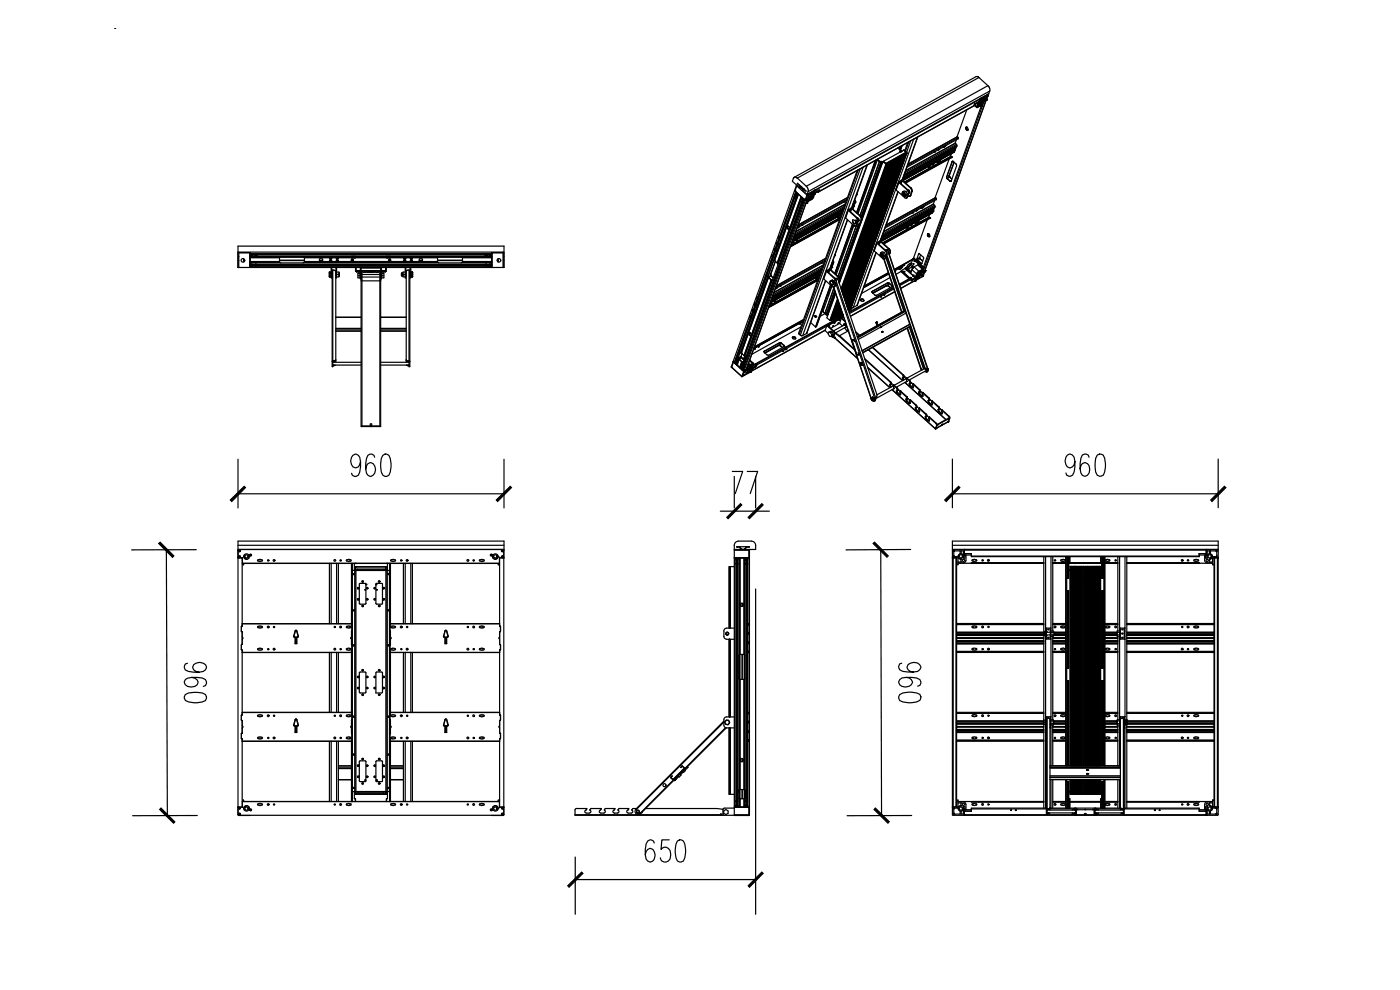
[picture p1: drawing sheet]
<svg xmlns="http://www.w3.org/2000/svg" width="297mm" height="210mm" viewBox="0 0 297 210" stroke-linecap="round" stroke-linejoin="round" font-family="sans-serif">
<g fill="none" stroke="#000" stroke-width=".25">
<path d="M24.3 6h.1M207.7 16.4l-.6-.2-38.6 21.4M207.7 16.4l-38.6 21.4M207.7 16.4l1.9 1.8M209.6 18.2l.4 .5v.6M209.6 18.2l-38.5 21.3M209.6 20h.1M209.7 20h.1M209.7 20l-.4 1.1M210 19.3l-38.6 21.4M210 19.3l-.3 .6-38.5 21.3M168.5 37.6l-.4 .9 1.6 1.3"/>
<path d="M168.5 37.6h.3l.3 .2M168.9 39.4l-13.4 37.3M168.9 39.4h.1M169 39.3l-.1 .1M169 39.4l-.4 1.1M169 39.4l2.2 2M169.1 39.3l-.1 .1M169.1 39l1.9 1.6-.4-.4M169.1 39l.4 .3M169.1 37.8l2 1.7M169.2 38.9l-.1 .1M169.5 39.3l.2 .5"/>
<path d="M169.6 39.3h-.1M169.8 39.8l.5 .5M169.8 39.5l.1 .2M169.9 39.7v.1M169.9 39.7l-.2 .1M169.9 39.5v.2M169.9 39.8l.5 .4M169.9 39.7h.2l-.2 .1M171.1 39.5l.3 .6v.6M181.8 36.2l-12.4 34.4M182.1 36l-12.5 34.9M182.5 35.8l-12.7 35.3"/>
<path d="M183.1 35.4l-12.8 35.8M183.9 35l-3.3 9.1M184 35l-3.3 9.2 .3-.2M184.7 37.2h.1M184.7 37.1v.1M184.7 37.2l-2.9 8M185.4 35.4h.1M185.4 35.4l.5-1.5-1.2 3.3M185.7 34l-4 11.1M185.7 34l-3.9 11.1M186.1 33.9v-.1l.8 .8M186.1 33.9l.5 .4"/>
<path d="M186.1 33.9l-4.1 11.5M186.2 33.8l.7 .7M186.6 34.3l-4.1 11.4M186.6 34.3l.2 .2M186.9 34.4h.1M186.8 34.3h.3v.1h-.1M186.8 34.5l-4.1 11.5M186.8 34.3v.1M186.9 34.6h.2M186.9 34.3h.1M186.9 34.5h.2M186.9 34.5v.1"/>
<path d="M186.9 34.3l.1 .1M186.9 34.3v.1M186.9 34.3l-.1 .1M187 34.4h.1M187 34.3h.1M187.1 34.6h.1M187.1 34.5v.1M187.1 34.6l-4.2 11.6M187.2 34.5l-.1 .1M187.2 34.5h.1M187.3 34.4h.1M187.3 34.4l-.2 .1"/>
<path d="M187.3 34.4l-.1 .1M187.3 34.3l-9.3 25.8M187.3 34.3l.6 .5M187.4 34.2l-.1 .1M187.9 34.8l-9.5 26.5M188.1 34.8h-.2M188.1 34.8l-9.6 26.6M188.1 34.8h.1M188.1 34.8l-9.6 26.7M188.2 34.8h.1M188.2 34.8h-.1M188.3 34.6l-.1 .2"/>
<path d="M188.3 34.6l-9.8 27.1 9.7-26.9M188.3 34.6l.2 .1M188.4 34.7l-9.8 27.2M188.5 34.7h.1M188.5 34.7l-9.8 27.2M188.5 34.6v.1M188.5 34.5l-.1 .1h.1M188.5 34.5v.1M188.5 34.5l.1 .1M188.6 34.6h.1M188.6 34.6l-9.9 27.5M188.7 34.6h.1"/>
<path d="M188.7 34.6l-5.9 16.2M188.7 34.6l-9.9 27.6M188.7 34.5v.1M188.8 34.3l-.1 .2M188.8 34.3l.1 .2M188.9 34.5l-10.1 27.9M188.9 34.5h.1M189 34.4h.1M189 34.4l-.1 .1M189 34.4l-10.2 28.1M189 34.2l-.2 .1 .2 .1M189 34.2l-.1 .2"/>
<path d="M189 34.2l.1 .1M189.1 34.3h.1M189.1 34.3l-10.2 28.5M189.3 34.3h.1M189.3 34.3l-10.3 28.6M189.3 34.2l-.2 .1M189.3 34.2l-10.3 28.8M189.3 34.2h.1M189.4 34.2h.1M189.4 34.2l-10.3 28.9M189.6 34.1h.1M189.6 34.1l-.2 .1"/>
<path d="M189.6 34.1l-10.5 29.1M189.6 33.9l-.2 .1 .2 .1M189.6 33.9l-.1 .2M189.6 33.9l.1 .1M189.7 34h.1M189.7 34l-10.5 29.5 10.6-29.5M189.8 34h.1M189.9 33.8h-.2l.1 .2M189.9 33.8l-.1 .2M189.9 33.8l.1 .1M190 33.9l-10.7 29.8 4.5-12.6M190 33.9h.1"/>
<path d="M190.1 33.9h.1M190.1 33.8h.1M190.1 33.6l-.2 .1 .2 .1M190.1 33.6l-.1 .2M190.1 33.9l-5.7 15.6M190.1 33.9l-10.8 29.9 5.1-14.3M190.1 33.6l.1 .2M190.1 33.8v.1M190.2 33.8l-10.8 30.2M190.3 33.8l-10.9 30.3M190.3 33.7v.1M190.4 33.7h.1"/>
<path d="M190.4 33.7l-11 30.5M190.4 33.7l-.2 .1M190.4 33.5h-.2l.2 .2M190.4 33.5l-.1 .1M190.4 33.5l.1 .1M190.5 31.4l.8 .7M190.5 33.6l-11 30.8M190.6 33.6h.1M190.6 31.3l-.1 .1M190.6 33.5h.1M190.6 33.5l-.1 .1M190.6 31.3v.1"/>
<path d="M190.6 33.5l-11.1 30.9M190.7 38.6l.7-.4 1.8 1.6M190.7 38.6l-.6 1.7M190.7 38.6v.1M190.7 33.3l-.2 .1 .1 .1M190.7 33.3l-.1 .2M190.7 33.3l.1 .2M190.7 38.7l-.6 1.6M190.7 38.7l1.7 1.6M190.8 38.6h.1M190.8 33.5l-11.2 31.1M190.8 38.6l1.8 1.6"/>
<path d="M190.8 33.5h.1M190.8 31.2l-.1 .4M190.8 33.5l-11.2 31.2M190.9 33.4h.1M190.9 33.4l-.1 .1M190.9 33.2l-.2 .1 .2 .1M190.9 31.2l-.2 .4M190.9 33.2l-.1 .2M190.9 33.4l-11.3 31.3M190.9 33.2l.1 .1M190.9 38.7l.2-.1zM191 32.1h.1"/>
<path d="M191 32.1l.1 .1M191 33.3l-11.4 31.6M191.1 32.2h.1M191.1 32.1h.1M191.1 31l-.3 .7M191.1 33.3l-11.4 31.7M191.1 32.1v.1M191.2 32h-.2v.1M191.2 32v.1M191.2 33.2l-.2 .1M191.2 33.2h.1M191.2 33.2l-11.5 31.9"/>
<path d="M191.2 31l-.2 .8M191.2 33.1v.1M191.2 33.1l-11.5 32M191.2 33.1l.1 .1M191.3 33.2l-11.5 32M191.4 38.3h.1M191.4 38.3l-.6 .3M191.4 30.9l-.4 .9M191.4 38.3l-.2 .7M191.4 38.3l1.8 1.6M191.4 33l.1 .1M191.4 33.1l-.1 .1"/>
<path d="M191.4 33.1h.1M191.4 33.1l-11.6 32.3 11.7-32.3M191.5 33.1h.1M191.5 32.9l-.1 .1M191.5 32.9h.1M191.6 32.9l-11.7 32.6M191.6 32.9h.1M191.6 32.9l-5.7 16M191.7 32.9h.1M191.7 32.9l-11.8 32.7M191.7 31.8l-4.3 2.4M191.7 31.8l.7 .6"/>
<path d="M191.7 31.8l.5 .5-4.3 2.4-.5-.5M191.7 32.7l-.2 .1 .2 .1M191.7 32.7l.2 .1M191.7 32.7l-.1 .2M191.8 32.8h.1M191.8 32.8l-11.9 33M191.9 32.8h.1M191.9 32.8l-11.9 33.1M191.9 32.6v.2M191.9 32.6l.1 .1M192 32.7l-11.9 33.1M192 32.7h.1"/>
<path d="M192.1 32.7l-11.9 33.1M192.1 32.7h.1M192.2 32.5l-.2 .1 .1 .1M192.2 32.5l-.1 .2M192.2 32.5h.1M192.3 32.5l-12 33.2M192.3 32.5h.1M192.4 32.4l-.1 .1M192.4 32.4l-12 33.2M192.6 30.2l-.6 1.7M192.8 30.1l-.7 2M193.2 39.9l.2 .4v.4"/>
<path d="M193.2 29.9l-.9 2.4M193.2 39.8l.3 .5v.3M193.2 39.8v.1M193.8 29.5l-12.8 35.7M194.6 29.1l-3.2 9.1M194.7 29l-3.3 9.2M197.1 35.3l.2-.1-.3 .3zM197.2 35.2v.1M197.2 35.3l-.2 .1M197.9 34.9l.2-.1-.1 .2zM197.9 35h.1M198.2 32.2h.1"/>
<path d="M198.4 32.1l-.2 .1M198.8 34.4l.1 .1M199 34.3l-.1 .1M199 34.3v.1M199 34.4h.1M199 34.4l-.1 .1M199.2 34.3h-.1M199.2 34.3l-.2 .1M199.2 34.2v.1M199.2 34.2l.1 .1M199.3 31.6l-.3 .2M199.3 34.3l-.3 .1"/>
<path d="M199.3 34.1h.1M199.3 34.1l-.5 .3M199.3 34.1l-.1 .1M199.3 34.1l.1 .1M199.4 34.1h-.1M199.4 34.2l-.1 .1M199.4 34v.1M199.5 34l-.2 .1M199.5 34h.1M199.5 34l-.1 .2M200 31.3h.1M200 31.2l.1 .1"/>
<path d="M200.1 31.2h.1M200.2 31.2h.1M200.2 31.2l-.1 .1M200.4 31h.1M200.4 31l-.2 .2M200.5 31h.1M200.6 31h-.2M200.7 30.8l-.1 .2M200.8 37.5l.1 .4M200.8 37.5h.1M200.9 37.5l.1 .4M200.9 37.9l.6 .5"/>
<path d="M201 37.9h.1M201.3 37.3l.2 .3M201.3 37.3h.1M201.4 33.7l-3 8.3M201.4 37.3l.1 .3M201.4 37.2v.1M201.4 37.2l-.1 .1M201.4 37.3h.1M201.4 37.6h.1M201.5 37.6h.1M201.5 37.6l.4 .4M201.5 38.4l.2 .1"/>
<path d="M201.5 38.4h.1M201.5 37.6l.4 .3M201.6 33.2h.1M201.6 33.2l-9.7 5.4M201.7 33.3v.1M201.7 33.2h.1M201.7 33.2l-9.8 5.4M201.7 33.2l-9.7 5.5M201.7 33.2v.1M201.7 33.2l.1 .1M201.8 33.3h.1M201.8 33.3l-9.8 5.4"/>
<path d="M201.8 33.4h.1M201.8 33.3v.1M201.8 33.4l-9.7 5.4M201.8 32.6l-.2 .6M202 34.3l-1.2 3.2M202 34.2v.1M202 34.2h.1M202 34.2l.8 .6 .1 .4-1.2 3.3M202 34.3h.1M202 34.3l-1.1 3.2M202.1 34.2h-.1M202.4 34.4l-1.3 3.6"/>
<path d="M202.4 34.4l-1 2.8M202.5 32.2l-11 6.1M202.5 32.1l-11.1 6.1M202.5 32.1v.1M202.5 32v.1M202.6 31.6v.1M202.6 31.7h.1M202.6 31.6l-11 6.1M202.6 31.9l-11.2 6.3M202.6 31.9l-11.1 6.2M202.6 31.6l.1 .1M202.6 30.4h.1"/>
<path d="M202.6 30.4l-10.5 5.8M202.7 30.4l-10.6 5.9M202.7 31.7l-.1 .2M202.7 30.4l.2 .2M202.8 31.2l-.2 .4-11 6M202.8 31v.1M202.8 31.1l-11 6.2 11-6.1M202.8 31.1v.1M202.9 31h.1M202.9 30.6l.1 .2M202.9 30.6l-10.9 6M202.9 31l-11.1 6.1"/>
<path d="M202.9 31l-11.1 6.2M202.9 29.6l-.3 .8M203 30.8l-11.2 6.2M203 30.8l-.1 .2M203 29.1h.1M203 29.1l-10.4 5.7M203 29.1l.2 .1M203.2 29.2l.1 .2-10.9 6M203.2 29.2l-10.7 5.9M203.3 29.4h.1M205 27l-.1 .4 .2 .2h.2M205 27l-.1 .3 .2 .2"/>
<path d="M205 27h.1M205 27l.3 .1v.5M205 27l-.1 .2M205.1 27.5h.1M205.1 27.5l.2 .1M205.1 23.3l-2.1 5.8M206.7 22.4h-.1M206.7 22.4l-33.1 18.3M206.7 22.3l.5 .5M206.7 22.2h.1M206.8 22.1h.1M206.8 22.1l-.1 .1"/>
<path d="M206.8 22.1l-.1 .3M206.8 22.2l.4 .4M207.2 22.6v.2M207.4 22.4l.4-.2-.3 .4zM207.5 22.2h.1M207.5 21.8h.1M207.5 21.8l-.8 .4M207.5 21.8l-.3 .8M207.6 21.8h.1M207.6 21.9h.1M207.6 21.9l-.1 .3M207.6 21.9l.1 .1"/>
<path d="M207.6 21.9l.2 .1M207.6 21.7v.1M207.6 21.7h.1M207.6 21.8v.1M207.7 21.7h.1M207.7 22l-.2 .2M207.8 21.5h.1M207.8 21.7h.1M207.8 21.7h-.1M207.8 22h-.1M207.8 21.5l-1 .6M207.8 22.4h.1"/>
<path d="M207.8 21.6h.1M207.8 21.6v.4M207.8 21.6v.1M207.9 21.6l.5-.3-.3 .5-.2 .1zM207.9 22h.1M207.9 22l-.1 .4M207.9 21.5h.1M208 20.9h.1M208 22h-.1M208 20.9v.1M208 21l-35.1 19.4M208 21l-.2 .5"/>
<path d="M208 22.4l.1 .2M208 22l.3 .2M208.1 21.9l.2 .3M208.1 21.1l.1 .2M208.1 21.1l.2 .1M208.1 22.6h.1M208.1 22.6l-12.2 34.1M208.2 22.3h.1M208.2 22.3l-1 .5M208.2 21.3l-.2 .2M208.2 22.3l-.1 .3M208.3 22.2l-.5 .2"/>
<path d="M208.3 21.2l-.1 .1M208.3 22.2h.1M208.3 22.5l-.2 .1M208.3 22.5h.1M208.4 21.2h.1M208.4 20.8h.1M208.4 20.8l-.3 .2-.1 .5M208.4 20.8l-.1 .4M208.4 21.1l.1 .1M208.5 21.6l-.5 .4M208.5 21.6h.1M208.5 21.6l-.2 .6"/>
<path d="M208.5 21.4h.1M208.5 21.2v.2M208.5 20.8l-.1 .4M208.6 20.7l-.1 .1M208.6 20.7l.5 .4M208.6 21.5h.1M208.7 21.5h.1M208.7 21.5l-.3 1M208.7 21.4v.1M208.7 20.6l.5 .5M208.7 20.6l.5 .4M208.7 21.4h.1"/>
<path d="M208.8 21.4l-13 36.3M208.8 20.6l.4 .4M209 21.1h.1M209 21.1l-.5 .3M209.1 21.1h-.1M209.1 21.1h.1M209.1 21.1l-.5-.4 .4 .4M209.2 21.1h.1M209.2 21h.1M209.2 21v.1M209.2 21.1h-.1M209.2 21.2l-.4 .2"/>
<path d="M209.2 21.2l-13 36.3M209.2 21.2l-.5 .3M209.2 21.2l-13 36.2M209.3 21.1h.1M209.3 21.1l-.1 .1M209.3 20.3l-.7 .4M209.3 20.3h.1M209.3 20.3h.2M209.4 20.3h.1M209.4 20.2h.1v.1M209.4 20.2v.2M209.4 20.4l-.2 .6"/>
<path d="M209.4 20.2l.1 .1M209.4 20.4h.1M50.5 56.7h.1M50.5 55.3h.1M50.5 54.5h.1M50.5 52.2h56.4v4.5h-56.4zM50.5 53.5h56.4v3.2M50.5 53.6h2.5v3.1M50.7 53.5v3.2M51.7 54.9v.4h.2M51.7 55.3v.3M51.8 55.3v.2"/>
<path d="M53 56.6h51.3M53 56.3h.2M53 56.1h.2M53 55.7h6.4M53 55.5h6.3M53 54.7h6.3M53 54.6h6.3M53 54.5h21.5M53 54.4h21.5M53 54.1h.2M53 54h.2M53 53.9h51.3"/>
<path d="M53 53.8h51.3M53.3 54.3h.2M53.3 54.1h.2M53.4 56.1v.2M53.6 56.3h.5M53.6 56.3h.4M53.6 56.1h.4M53.6 56.1h.5M53.6 54.1h.4M53.6 54h.4M54.2 54.3h.2M54.2 54.1h.2"/>
<path d="M54.5 56.3h48.4M54.5 56.1h48.4M54.5 54.1h48.4M54.5 54h48.4M59.3 55.5l.3 .3M59.3 55.3h5.3M59.3 55.2h5.3M59.3 54.5h5.2M59.5 55.8h4.8M59.6 54.4l-.3 .3v.8M64.3 54.4l.3 .3M64.5 55.7h28.4"/>
<path d="M64.5 54.7h5.5M64.5 54.6h5.5M64.6 55.5l-.3 .3M64.6 54.7v.8h5.3M64.6 55.5h5.3M67.8 55.2h.6M67.8 55.3h.6M69.9 57.7h.3v1.1h-.3zM69.9 57.7h.1M69.9 57.7v.3M69.9 58.6v.1M69.9 58v.6"/>
<path d="M69.9 58.6h.3M69.9 58h.3M70.1 54.9h.1M70.1 55.3v.2l.1-.1M70.2 55.3h-.1M70.2 55.3h.1M70.2 54.9h.1M70.2 58.6h.1M70.2 57.8h.1M70.2 55.4h.1M70.2 54.8h.1M70.2 54.8l-.1-.1v.2"/>
<path d="M70.3 56.7v2.2h.1v-2.2M70.3 58.6l-.1 .1M70.3 58.3h.1M70.3 54.7h1.1M70.3 54.6h1.1M70.3 55.5h1M70.4 58.5h.1M70.4 57.9h.1M70.6 57.3h-.1v20.5h.1l-.1-1.2M70.6 57.3h.4l.2 .2v19.3M70.6 57.3v19.3M71.2 58.5h.1"/>
<path d="M71.2 57.9h.1M71.3 56.7v2.2h.1v-2.2M71.3 58.3h.1M71.4 57.7h.5v1h-.5M71.4 58.2h.5M71.4 55.4h.1M71.4 54.8h.1M71.4 54.8l.2-.1-.1 .2M71.5 55.3h.1M71.5 55.3l.1 .2-.2-.1M71.5 54.9h.1M71.7 54.6h2.8"/>
<path d="M71.7 55.5h13.9M71.7 54.7h2.8M71.9 57.9v.6M74.6 55.2h.2M74.6 54.5h.2M74.7 54.5h.1M74.7 55.3h.1M74.9 54.7h.1M74.9 54.4h.1M75 54.6h.1M75 54.5h.1M75.2 54.5h.1"/>
<path d="M75.4 56.7v.8l.2 .2M75.5 54.7h6.4M75.5 54.6h6.4M75.5 54.5h6.4M75.5 54.4h6.4M75.5 56.7v.7h.9M75.6 57.7h.1M75.7 57.7l.1-.2h.2v.2M75.7 57.7h.1M75.9 58h.5v.9h-.5zM75.9 58.5h.5M76.3 57.7h.1"/>
<path d="M76.3 57.7v-.2h-.2l-.1 .2M76.4 58.8h.1M76.4 58.2h.1M76.4 57.7h.1M76.4 57.5h.1M76.4 56.7v2.5h.2M76.4 57.5v.2M76.4 58.9h.2M76.6 58.8h.1M76.6 58.2h.1M76.6 57.5l.1 .2M76.6 56.9h4.2v33.6h-4.2z"/>
<path d="M76.6 58h.2v32.5M76.6 59.6h4.2M76.6 59.5h.2M76.6 59.2h.2M76.6 58.3h.2M76.6 57.4h4.2M76.8 57.7l-.1 .1M76.8 57.7v-.2h.2v.3h.6M76.8 58.8h3.8M76.8 58.2h3.8M77.6 57.7v.1M77.6 57.8v-.3h.2l.1 .3"/>
<path d="M78 57.8v-.3h.2v.3M78 57.7l-.1 .1M78.2 57.8h.1M78.6 57.8h.1M78.6 57.8v-.3h-.3v.3M78.6 57.8h.2M78.8 57.8v-.3h.2l.1 .3M78.8 57.8h.1M79.1 57.8v-.3h.3l.1 .3M79.2 57.8h-.1M79.5 57.7v.1M79.5 57.8v-.3h.2l.1 .3h.2"/>
<path d="M80 57.7v.1M80 57.8h.2M80.2 57.7v.1M80.6 59.5h.2M80.6 59.2h.2M80.6 58.3h.2M80.6 57.7v-.2h-.2v.2l-.2 .1M80.8 58.8h.1M80.8 58.2h.1M80.8 57.5h.1M80.8 57.5l-.2 .3M80.8 58h-.2v32.5"/>
<path d="M80.8 58.9h.1M80.9 56.7v2.5h-.1M80.9 57.5l.1 .2M80.9 58.8h.1M80.9 58.2h.1M81 57.7h.1M81 58h.4v.9h-.4zM81 58.5h.4M81.1 57.7v-.2h.2v.2l.3-.2v.2M81.1 57.7h-.1M81.6 57.7h.1M81.8 56.7v.7h-.9"/>
<path d="M81.9 56.7v.8l-.2 .2M82 54.5h.2M82.1 54.5h.1M82.3 54.7h.2M82.3 54.6h.2M82.3 54.5h.2M82.3 54.4h.2M82.6 55.2h.1M82.6 54.5h.1M82.6 55.3h.1M82.9 54.7h2.8M82.9 54.6h2.8"/>
<path d="M82.9 54.5h21.4M82.9 54.4h21.4M85.2 57.9v.6M85.2 58.5h.3M85.2 57.9h.3M85.4 58v.5zM85.5 58.2h.5M85.9 54.9h.1M85.9 55.3l-.1 .2 .1-.1M85.9 55.3h.1M85.9 55.4h.1M85.9 54.8h.1"/>
<path d="M85.9 54.8l-.1-.1 .1 .2M86 56.7v2.2h.1v-2.2M86 57.7h-.5v1h.5M86 58.3h.1M86 54.7h1.1M86 54.6h1.1M86 55.5h1.1M86 55.5h1M86.1 58.5h.1M86.1 57.9h.1M86.8 57.3l-.6 .2v19.3M86.8 57.3l.1 .1v20.4h-.1v-1.2h.1"/>
<path d="M86.8 57.3v19.3M86.9 58.5h.1M86.9 57.9h.1M86.9 58.6l.1 .1M87 58.8h.1M87 57.7h.1M87 57.8h.1M87 58.6h.1M87 56.7v2.2h.2v-2.2M87 57.8h-.1M87 58.3h.2M87.1 55.4h.1"/>
<path d="M87.2 54.8h.1M87.2 55.4h.1M87.2 57.7h.3M87.2 58.8h.3M87.2 58.5h.3M87.2 58h.3M87.2 54.8l.1-.1-.1 .2M87.2 54.8h-.1M87.2 58.2v.1M87.2 55.3h.1M87.2 55.3l.1 .2-.1-.1M87.2 54.9h.1"/>
<path d="M87.4 54.6h5.4M87.4 55.5h5.4M87.4 54.7h5.4M87.5 58.5v.1M87.5 57.7v.1M87.5 58v.5M87.5 57.8v.2M87.5 58.7v.1M87.5 57.8v.9M88.9 55.2h.7M89 55.3h.6M92.8 55.5l.3 .3"/>
<path d="M92.8 55.3h5.3M92.8 55.2h5.3M92.9 54.5h5.1M93.1 54.4l-.3 .3v.8M93.1 55.8h4.7M97.8 54.4l.3 .2v.9M98 55.7h6.3M98.1 54.6h6.2M98.1 55.5l-.3 .3M98.1 55.5h6.2M98.1 54.7h6.2M103 54.3h.2"/>
<path d="M103 54.1h.2M103.3 56.3h.5M103.3 56.1h.5M103.3 56.3h.4M103.3 56.1h.4M103.3 54.1h.4M103.3 54h.4M103.9 54.3h.2M103.9 54.1h.2M104 56.1v.2M104.2 56.3h.1M104.2 56.1h.1"/>
<path d="M104.2 54.1h.1M104.2 54h.1M105.6 55.3v.2M105.6 55.3v.3M105.7 54.9v.4h-.2M106.7 53.5v3.2M106.9 55.3h.1M106.9 54.5h.1M106.9 53.6h-2.6v3.1M162.9 58.6v.1M162.9 58.6l.1 .3M162.9 58.5l-5.8 16.3"/>
<path d="M162.9 58.6l-5.8 16.2M163 58.5v.2M163 58.5h-.1M163 58.7v.1M163 58.9l-5.7 16M163 58.9h.1M163 58.8h.1M163.1 58.8h.1M163.1 58.9l.5 .5M163.1 58.8v.1M163.4 58.2l.2 .4M163.4 58.2l-.2 .7"/>
<path d="M163.5 58.2l.1 .4M163.5 58.2h-.1M163.6 59.4h.1M163.6 59.4l-5.8 16.1M163.6 58.6l.4 .4M163.6 58.6h.1M163.6 59.4h.2M163.6 59.4l.2 .1M163.6 58.6l.4 .3M163.7 54.3l.1 .2M163.7 54.3h.1M163.8 59.5h.1"/>
<path d="M163.8 54.2h.1M163.8 59.4h.1M163.8 54.2l-.1 .1M163.8 59.5l-5.8 16.1M163.8 54.4v.1M163.8 54.5l-3.2 8.7M163.8 54.2l.1 .2M163.9 59.4l-.1 .1M163.9 54.4h.1M163.9 54.5h.1M163.9 54.5l-3.1 8.7M163.9 54.4v.1"/>
<path d="M163.9 54.2l.1 .1M164 54.5h-.1M164 54.4v.1M164 54.2v.3M164.1 55.3l-1.2 3.2M164.1 55.3h.1M164.1 55.2h.1M164.2 55.2h.1M164.2 55.2l5-14.2-5.1 14.3M164.2 55.3l-1.2 3.2M164.2 55.3h-.1M164.2 55.2v.1"/>
<path d="M164.2 55.2h-.1M164.2 55.2l.1 .1M164.3 52.9h.1M164.3 52.9v.2M164.3 53.2h.1M164.3 55.3h.1M164.3 53.2l-.4 1M164.3 53.1l.1 .1M164.4 53.1l.1 .1M164.4 55.3l.5 .5M164.4 52.9l-.2 .1 .1 .2M164.4 52.9l.2 .2"/>
<path d="M164.5 53.2h.1M164.5 53.3h.1M164.5 53.3l-.1-.1-.4 1M164.5 53.3l-4.1 11.3M164.5 53.3l-4.1 11.4M164.5 55.4l-1.1 2.8M164.5 55.4l-1 2.8M164.5 53v.2M164.6 53v.1M164.6 53.1l-.1 .1M164.8 51.5h.1M164.8 51.4l-.1 .3 .1 .1"/>
<path d="M164.8 51.4l.1 .1M164.8 51.5v.2M164.8 51.4v.1M164.8 51.7l.1 .1M164.8 51.8l.2 .1M164.8 51.8l-.4 1.1M164.9 51.8l.1 .1M164.9 55.8h.1M164.9 51.5h.1M165 51.9h.1M165 55.8v.1M165 51.9l-.4 1.2"/>
<path d="M165 55.9v.1M165 56l-1.1 3.4M165 51.6v.3M165.2 50.2h.1M165.2 50.1l.2 .1M165.2 50.2l.1 .2M165.3 50.4h.1M165.3 50.1v.3M165.3 50.4l-.4 1.1M165.3 50.5h.1M165.3 50.5l-.3 1 .1 .2M165.4 50.2h.1"/>
<path d="M165.4 50.4h.1M165.4 50.5h.1M167 48.1v.3l.4 .2M167 48.1l.1 .3 .3 .2M167 48v.1M167 48h.1M167.1 48h-.1M167.1 48h.1M167.1 48l-.1 .1M167.1 48l.4 .2-.1 .4M167.1 48l-.1 .2M167.4 48.6h.1"/>
<path d="M167.8 52l10.4-5.7-10.4 5.8M168.1 51l10.5-5.8-10.5 5.8M168.2 51.3l.1 .1-.2 .1zM168.6 40.4v.1M168.6 41.8l-3.6 10.1M168.6 41.7v.1M168.6 41.8v.1M168.6 40.5h.1M168.6 41.5h.1M168.6 41.5v.2M168.6 41.5v.3M168.6 40.5l2.2 2"/>
<path d="M168.7 41.8h.1M168.7 41.9h.2M168.7 41.5l-.1 .2M168.7 41.5h.1M168.7 41.8l.1 .1M168.8 41.5h.1M168.8 41.5l.1 .4M168.8 41.5l-.2 .3M168.8 41.2l.1 .1M168.8 40.9v.2M168.8 41.1l.1 .1M168.8 40.9v.3"/>
<path d="M168.8 40.7l-3.4 9.5M168.8 41.2l-.1 .3M168.8 41.2h.1M168.8 41.9h.1M168.9 40.9h.1M168.9 40.9h-.1M168.9 40.7l-3.5 9.7M168.9 41.9h.1M168.9 41.2h.1M168.9 41.3h.2M168.9 40.9l-.1 .2M168.9 41.2l.2 .1"/>
<path d="M169 40.9h.1M169 40.9l-.1 .3M169 40.9l.1 .4M169 40.8l-.1 .1M169 50.9l.2-.1-.3 .3zM169.1 41.3h.1M169.1 50.8l-.2 .2M169.1 50.8h.1M169.4 41.2l-5.1 14.1M169.5 48.1l-.2 .2M170 41.7l-5.1 14.1M170 41.8l-5.1 14"/>
<path d="M170 43.1h.1M170 43.1l-12.3 34.3M170 42.8l.1 .3M170 43.1l.1 .1M170.1 42.8h.1M170.1 42.8h-.1v.3M170.1 43.2h.1M170.1 43.1h.1M170.1 47.8h.1M170.1 43.1l.1 .1M170.1 41.8l-5.1 14.2M170.2 43.2h.1"/>
<path d="M170.2 43.2l-12.4 34.3M170.2 47.8h.1M170.2 42.8h.1M170.2 42.8l.1 .1M170.2 42.4l-.1 .4M170.2 40.4l1 .8M170.2 42.4v.1M170.3 43.2h.1M170.3 42.2v.3M170.3 42.5h.1M170.3 42.5l-.2 .3M170.3 42.9h.1"/>
<path d="M170.3 42.2h.1M170.3 47.7l-.1 .1M170.3 42.5v.4M170.3 42v.2M170.3 42.6h.2M170.4 42.6h.1M170.4 42.2h-.2v.2M170.4 40.1h.1M170.4 42.1l-.1 .1M170.4 42.2h.1M170.4 42.2l.1 .1M170.4 40.2h.1"/>
<path d="M170.4 40.2l.2-.1-.4 .3M170.5 42.3v.3M170.5 42.6l-.2 .6M170.5 42.3h.1M170.5 40.1h-.1M170.6 40.2l-.4 .2M170.7 40.2h-.1M170.7 42.4l-13 36.2M170.8 42.5h.1M170.8 42.4h.1M170.9 42.4h-.1M170.9 42.4l-13.1 36.3"/>
<path d="M170.9 42.4l-.1 .1M171 43.1l.1 .1M171.1 43.2h.1M171.1 42.1l-.1 .2 .1-.1M171.1 42.1v.1M171.1 42.1h.1M171.1 42.2h.1M171.1 42v.2M171.1 42v.1M171.2 42.1h.1M171.2 41.4l-.4 1.1M171.2 43h.1"/>
<path d="M171.2 41.3v.1M171.2 43l-.1 .2M171.3 41.5h.1M171.3 41.4h.1M171.3 42.2h.1M171.3 42.2l-.4 .2M171.3 41.5l-.2 .6M171.3 42.2l-13 36.3M171.3 41.5l.4 .3M171.3 41.4v.1M171.4 41.4h.1M171.4 41.2h-.1"/>
<path d="M171.4 41.3l-.1 .1M171.4 41.4l-.1 .1M171.4 42.1h.1M171.4 42.1l-.6 .3M171.4 42.1v.1M171.4 41.3h.1M171.4 42.6h.1M171.4 42.2l-.3 1M171.4 40.7l-.2 .5M171.5 41.3h.1M171.6 42.2l.2 .2M171.6 42l.3 .3"/>
<path d="M171.6 42h.1M171.6 42l-.2 .6M171.7 42h.1M171.7 41.8l-.6 .3M171.7 42h-.1M171.7 41.8h.1M171.8 42.4l-.4 .2M171.9 42.3l-.1 .1M171.9 41.1l.2 .2M171.9 42.3h.1M171.9 41.6l.4-.3-.2 .5h-.2zM171.9 41l.2 .2"/>
<path d="M172 41.9h.1M172 41.9l-.3 .1M172 41.9l-.1 .4M172.1 42l.3-.2-.2 .4zM172.1 41.3l-.4 .5M172.1 41.2v.1M172.2 40.9l-.7 .4M172.3 41.2h.1M172.3 40.9h.1M172.3 41.2h.2M172.3 40.9l-.2 .3M172.3 41.6h.1"/>
<path d="M172.3 41l.2 .2M172.4 40.9l.1 .2M172.4 41.5h.1M172.5 41.2h.1M172.5 41.4l-.2 .2M172.5 41.4l.1 .1M172.5 41.5l-.2 .1M172.5 41.1v.1M172.6 41.5h-.1M172.6 41.1h.1M172.6 41.1l-.1 .3M172.7 41.1h.1"/>
<path d="M172.7 41.1v.1M172.7 41.2h.1M172.7 41.1l.1-.1-.1 .2M172.7 40.6l-.3 .1-.1 .5M172.7 40.6h.1M172.7 41.2l-.1 .3M172.7 40.9h.1M172.7 40.6l-.2 .5M172.9 41l-.4 1-1.2 .8-.1 .2M172.9 41h.1M172.9 40.4h.1M172.9 40.4l-.2 .5"/>
<path d="M172.9 40.3v.1M173 40.3h.1M173 40.3l-.1 .1M173 40.4l-.3 .5M173.3 58.8v.1M173.3 58.9v.1h-.2M173.3 58.9l-.2 .1M173.5 59.5l-10.5 5.8M173.5 40.7h.1M173.5 59.3l-10.4 5.8M173.5 59.4l-10.4 5.8 10.4-5.8M173.6 59.2l-10.5 5.8 10.5-5.8"/>
<path d="M173.6 59.3l-10.5 5.8M173.6 40.6l-.1 .1M173.6 59.1l-10.4 5.8M173.6 59.1l-10.5 5.8M173.7 40.4l-1 .5M173.8 40.4h.1M173.8 40.4l-.2 .3M173.8 40.4l-1.1 .5M173.8 40.4l-.1 .2-.8 .4M173.8 58.4l-10.4 5.9M173.9 58.3l-10.4 5.8M173.9 58.2l-10.4 5.8"/>
<path d="M174.1 57.8l-10.5 5.8M174.1 57.7l-10.4 5.8M174.2 57.4l-10.4 5.7M174.3 57.2l-10.4 5.8M174.3 57.3l-10.5 5.8M174.4 57l-10.5 5.8M174.5 55.7l-.2 .1M174.5 56.7l-10.5 5.8M174.7 56.2l-10.5 5.9M174.7 59.2l1.9 1.6h.3M174.9 55.5l-10.4 5.8M175 55.2l-10.4 5.8"/>
<path d="M175.1 59.5l-4 11.3M175.1 54.8l-10.4 5.8M175.2 59.5l-4.1 11.2M175.3 57.5l-.6 1.7M175.3 57.5l.7-.5 1.9 1.7M175.3 57.5h.1M175.3 57.5l1.8 1.7M175.4 57.5h.1M175.4 57.5l1.8 1.6M175.6 57.5h.2l-.3 .1zM176 57.2h.1M176 57.2l1.8 1.6"/>
<path d="M176 57.2l-.2 .6M176 57.2l-.6 .3M176.1 59.9l.2 .4M176.1 59.7v.2M176.2 57.2l.1-.2zM176.2 59.6l-.1 .3M176.2 59.6l.4 .1M176.2 59.6l-.1 .1M176.4 59.5l-.2 .1M176.4 56.8v.1M176.4 56.8l-.3 .2M176.4 56.8h.1"/>
<path d="M176.4 56.9l-.1 .1M176.4 56l.4-.2zM176.4 56.9l-.3 .2M176.5 56.7h.1M176.5 56.4l.1 .1M176.5 56.4l-.3 .2M176.5 56.7l-.4 .3M176.5 59.5l-.4 .2M176.5 56.4h.1M176.5 56.4l-.2 .1h.2M176.6 59.7l.2 .2M176.6 59.7l.2 .4"/>
<path d="M176.6 56.5l-.1 .2M176.6 59.4l-.2 .1 .2 .2M176.6 59.4l.2 .1M176.6 59.4h-.1M176.7 55.3l.1 .1M176.7 56l-.2 .4M176.7 55.9h.1M176.7 55.9l-.3 .2M176.7 56l-.3 .2M176.7 55.9v.1M176.8 59.5v.1M176.8 59.5h.1"/>
<path d="M176.8 59.9v.2M176.8 55.4l.1 .2M176.8 55.4l-.2 .1M176.8 59.6h.1M176.8 59.6l.2 .1M176.9 55.6l-.1 .2M176.9 55.6l-.4 .3M177 59.7v.2M177 59.7l-.2 .2M177 59.9h.1M177 60h.1M177 59.9v.1"/>
<path d="M177.1 59.2l.2 .3v.4M177.1 58l3.7-10.4-3.7 10.4M177.1 54.1h.1M177.2 54.1l-.1 .2M177.2 59.1l.2 .4v.4M177.2 59.1l-.1 .1M177.3 59.9l-.2 .8M177.4 59.1h-.1M177.4 59.1h.1M177.4 59.8l8.3 24.5M177.4 59.9l-.2 .8M177.4 59.9h-.1"/>
<path d="M177.5 59.1l.3 .2 8.2 24.4M177.8 58.8l.2 .3v.4M177.9 58.7l.2 .3v.4M177.9 58.7l-.1 .1M177.9 45.9l.1 .2h-.3M177.9 45.9l-.2 .2M177.9 45.9h.1M178 59.5v.3M178.1 46.5l-10.4 5.7M178.1 46.6l-10.4 5.8M178.1 59.4l-.1 .5M178.1 59.4l-.1 .1"/>
<path d="M178.2 59.2l.1 .2M178.3 46.2l-10.5 5.8 10.5-5.8M178.3 59.4l-.3 .4M178.3 59.4h-.1M178.5 45.5l-10.5 5.9M178.5 45.3l-10.4 5.8M178.5 45.4l-10.4 5.8M178.7 44.9l-10.4 5.8M178.8 44.8l-10.5 5.8M178.9 44.4l-10.5 5.8M178.9 44.5l-10.5 5.7M178.9 42.9h.1"/>
<path d="M178.9 44.3l-10.4 5.8M179 44.1l-10.4 5.8M179 42.9h.1M179.1 42.8l-.1 .1M179.1 43.8l-10.4 5.8M179.3 43.3l-10.5 5.9M179.4 46.2l1.7 1.6M179.6 42.6l-10.5 5.8M179.6 42.3l-10.4 5.8M179.8 41.9l-10.5 5.8M179.8 46.6l-3.8 10.5M179.8 46.6l-3.7 10.5"/>
<path d="M179.9 44.5l-.5 1.7M179.9 44.5l.8-.4 1.8 1.7M179.9 44.5v.1M179.9 44.6l-.5 1.6M179.9 44.6l1.8 1.6M180 50.3h.1M180 50.2h.1M180 50.3l-2.8 7.8M180 50.2v.1M180.1 44.6h.1M180.1 44.6l1.7 1.6M180.2 44.6l.2-.1-.1 .2z"/>
<path d="M180.7 48.5h.1M180.7 44.3h.1M180.7 44.3l-.6 .3M180.7 44.3l-.3 .6M180.7 48.5l-.7 1.8M180.7 44.3l1.7 1.5M180.9 46.7l.1-.1-.1 .4M180.9 47l.2 .3M180.9 46.7v.3M181 47.7l-.3 .8zM181 44.1l-.2 .2M181 43.9l-.3 .2"/>
<path d="M181 44v.1M181 43.9v.1M181.1 47.3l.2 .2M181.1 47.3l.3 .1M181.1 43.8h.1M181.1 43.5l-.2 .1M181.1 43.8l-.4 .2M181.1 43.5h.1M181.1 47.8l.5 .1M181.1 43.5l.1 .1M181.1 43.5l-.2 .2M181.1 47.8l-3.7 10.5"/>
<path d="M181.2 43.6l-.1 .2M181.3 42.4l.1 .1M181.4 43.1l-.1 .2-.4 .3M181.4 42.9v.1M181.4 43l-.4 .2M181.4 43.1l-.4 .1M181.4 43v.1M181.4 42.9h.1M181.4 42.5l.1 .2M181.4 42.5l-.1 .1M181.4 42.9l-.3 .2M181.4 47.4l-.1 .1"/>
<path d="M181.5 42.7l-.4 .2M181.5 42.7l-.1 .2M181.6 46.9v.2M181.6 46.9l-.3-.2 .3 .4M181.6 47.1v.2M181.6 47.2l-.2 .2M181.6 47.1v.1M181.6 46.6l.2 .1M181.6 47.4h-.2M181.6 47.9l-3.8 10.7M181.7 47.8l-.1 .1M181.7 47.9l-3.9 10.7"/>
<path d="M181.7 47.9h-.1M181.7 46.2l.2 .3 .1 .5M181.8 46.7v.5l-.2 .1M181.8 47.8l-.1 .1M181.8 46.7l-.2 .2M181.8 47.8h-.1M181.8 41.1l-.1 .3M181.8 46.2l.3 .4v.4M181.8 46.2h-.1M181.9 47.5l.4 .1M181.9 46.3h.1M182 46.3h.1"/>
<path d="M182 46.3l.2 .2v.3M182 47l-.3 .8M182.1 47h-.1M182.1 47l-.3 .8M182.1 47.6l-4.1 11.3M182.2 46.8h.1M182.2 47.6l-4.1 11.4M182.3 47.6l-4.2 11.5M182.3 47.5l-4.1 11.7M182.4 47.5l-.1 .1M182.4 47.4l-.1 .2M182.4 45.8l.3 .4v.4"/>
<path d="M182.4 47.5l-4.2 11.7M182.5 47.3l-.1 .2M182.5 47.3l-.1 .1M182.5 45.8l.3 .4v.3M182.5 45.8h-.1M182.7 46h.1M182.7 46.6l-.3 .8M182.7 46l.2 .3M182.7 51.1v.1M182.7 51.1l-3.9 11.1M182.8 46.5l-.1 .1M182.8 46.1l4.1-11.5-4.1 11.5"/>
<path d="M182.8 46.5l-.3 .8M182.8 46.3l.1 .2M182.8 50.8l-.1 .3M182.9 46.3v.1M182.9 46.5h-.1M182.9 46.5l-.2 .4M182.9 46.3h.1M182.9 50.7l-.1 .1M183.2 50.3l-.3 1 .3-.9M183.6 51.2h.1M183.9 51.1h-.1M184.2 49.6l-.1 .1"/>
<path d="M184.4 49.5l-.6 1.6M184.4 49.5h.1M184.4 50.7v.1M184.7 50.6h.1M185 49.2h.1M185 49.2l-.6 1.5M185.4 53.2l1.9 1.7h.3M185.6 49.8h.1M185.8 53.6l-4 11.2M185.9 53.6l-4 11.1M185.9 48.9h.1M185.9 48.9l-.3 .9"/>
<path d="M186 51.5l.8-.4 1.8 1.7M186 51.5l-.6 1.7M186 51.5v.1M186 51.6l-.6 1.6M186 51.6l1.8 1.6M186.1 49l-.2 .5v-.1M186.1 49l-.2 .4M186.2 51.6h.1M186.2 51.6l1.7 1.5M186.2 46.4l-1 2.7M186.3 51.6l.2-.1-.2 .2zM186.8 51.2h.1"/>
<path d="M186.8 51.2l-.6 .3M186.8 51.2l-.3 .7M186.8 51.2l1.7 1.6M186.8 54.1h.1M186.8 54.1l.2 .3M186.8 54.1l.1-.2 .2 .1a.2 .2 0 0 1 .2 .2 .2 .2 0 0 1-.3 .2M186.8 53.6l-.1 .4 .3 .5 .4 .1M186.8 53.6l.5 .1M186.9 53.9h.1M186.9 53.9l.2-.1 .2 .2v.3l-.1 .1M186.9 53.9l-.1 .2M186.9 53.9l.3 .1v.4"/>
<path d="M187 54.4h.1M187 54.4h.2M187 45.9l-1.4 3.9M187.2 45.8l-1.1 3.2M187.3 53.7l.2 .5M187.5 55l3.7 11.2M187.5 54.2l-.1 .4M187.6 53.5l-.5-.1-.3 .2M187.6 53.5l-.3 .2M187.6 53.5l.3 .5M187.6 55l3.7 11.2M187.8 54.8l-.2 .1"/>
<path d="M187.8 53h.5M187.8 53.2l.3 .4v.4M187.9 54.7l-.3 .2M187.9 54l-.4 .2M187.9 54l-.2 .5-.3 .1M187.9 54.7l-.1 .1M187.9 53.1l.3 .4v.4M187.9 53.1l-.1 .1M187.9 54.5l3.9 11.4-3.9-11.3M188 53.1l-.1 .1M188 53.1h.2M188.1 54l-.3 .8"/>
<path d="M188.1 54.2l8 23.9M188.1 54l8.1 24.1M188.2 53.1h.1M188.2 53.1l-.2 .2M188.2 53.1h-.2M188.2 53.9l-.1 .1M188.2 53.9l-.3 .8M188.3 60l.4 .1M188.3 53.1h-.1M188.3 53.1l8.5 25.1M188.3 60l-.1 .1M188.3 60l-3.2 1.8"/>
<path d="M188.3 53l8.5 25.2M188.3 53v.1M188.5 57.8l-5.2 2.9M188.5 52.8l.3 .3v.5M188.5 58l-5.3 2.9M188.5 58.1l-5.3 2.9M188.6 52.8l.3 .3v.4M188.6 52.8h-.1M188.8 53.6l-.2 .3M188.8 58.9l-6 3.3M188.8 53.6h.1M188.9 53.6l-.1 .1"/>
<path d="M188.9 53.5l-.1 .1M188.9 53.5l-.2 .6M189.9 57.5h-.1M189.9 57.4v.2M189.9 57.4v.1M189.9 57.4l-.1 .1M190.1 40.3l1.8 1.7h.4M190.5 40.7l-3.8 10.4M190.7 57l.1 .1M190.7 57h.1M190.8 57h.1M190.8 57h-.1"/>
<path d="M190.9 57h.1M190.9 57l-.1 .1M191.1 56.8l-.3 .2M191.1 56.8l.1 .1M191.2 57.6h.1M191.2 56.9l-.3 .1M191.2 57.6l1.7 1.5M191.2 57.6l-1.1 .6M191.2 56.7l.1 .1M191.2 56.7h.1M191.2 57.4v.2M191.2 56.7l-.1 .1"/>
<path d="M191.2 57.4h.1M191.2 56.7l-.5 .3M191.2 56.7l.2-.1-.1 .2M191.2 57.4l1.8 1.6-1.8-1.6M191.3 56.8l-.1 .1M191.3 56.7h-.1M191.5 40.7l-.2 .4 .3 .5 .4 .1M191.5 40.7l.4 .1M191.5 41h.4a.22 .22 0 0 1 .1 .3 .22 .22 0 0 1-.3 .1zM191.7 57.6l.1 .1M191.7 57.6h.1M191.7 56.3h.1"/>
<path d="M191.7 56.2l.1 .1M191.7 56.2l-1.9 1.1 2-1M191.7 56.3l-1.9 1.1M191.8 56.3h-.1M191.8 57.7h.1M191.9 40.8l.3 .5M192 57h.1M192 57l.3 .2M192 57l-.8 .4M192.1 56.9l.2 .2M192.1 56.9l-.1 .1M192.2 41.3l-.2 .4"/>
<path d="M192.2 40.6l-.4-.1-.3 .2M192.2 40.6l-.3 .2M192.2 56.8l1.1 .9-1-.9M192.2 56.8l1 .9M192.2 56.8l-.1 .1M192.2 40.6l.3 .5M192.3 56.8h.1M192.3 57.2l.1 .1M192.3 57.2h.1M192.3 57.1l.2 .1M192.3 57.1v.1M192.4 57.3h.1"/>
<path d="M192.4 40.3l.3 .4v.3M192.4 41.9l-.1 .1M192.4 57.3l1.3 1.2M192.5 57.2h.1M192.5 41.1l-.3 .2M192.5 41.1l-.2 .4-.3 .2M192.5 57.2l-.1 .1M192.5 41.8l-.2 .2M192.5 41.8l-.1 .1M192.6 40.2l.2 .3v.5M192.6 48.2l-.2 .2M192.6 48.1v.2l-.1 .1h-.1"/>
<path d="M192.6 48.1l-.2 .3M192.6 40.2l-.2 .1M192.6 48.2h.1M192.6 41.5l.4 .1M192.6 56.2l.4-.3a.19 .19 0 0 1 .3 .1 .19 .19 0 0 1-.1 .2l-.4 .5a.23 .23 0 0 1-.4 0 .23 .23 0 0 1 .2-.4zM192.6 40.4l.4 .2v.3h-.2M192.7 40.4h.1M192.7 41l-.3 .9M192.8 40.8l.2 .1M192.8 41h-.1M192.8 41l-.3 .8M193.1 41.5l-.1 .1"/>
<path d="M193.2 55.9l-.3 .5-.5 .3M193.2 41.4l-.2 .2M193.2 41.4l-.1 .1M193.2 56.1l.7 .6M193.3 58.9h-.2l.1 .1M193.3 47.8l.1-.1-.1 .2zM193.3 58.9l.1 .1M193.3 58.9l-2.5 1.4M193.3 59.5h.1M193.4 59v.2M193.4 59l-2.6 1.4M193.4 40.7l-.3 .8"/>
<path d="M193.4 59.2l-.1 .3M193.4 59.2l-2.5 1.4M193.4 56.7h.1M193.4 57.2l-.2 .7-.7-.7M193.4 57.2l1.1 .9M193.4 56.7l.3 .2M193.4 56.7l-.8 .4M193.5 56.6h.1M193.5 56.6l-.1 .1M193.5 40.6l-.1 .1M193.5 40.6l-.3 .8M193.5 56.6l.2 .2-.3-.1"/>
<path d="M193.6 56.5l-.1 .1M193.6 56.5h.1M193.6 45.1h.1M193.6 56.5l.2 .2M193.6 56.5l.2 .2-.2-.2M193.6 56.6h-.1M193.6 55.1l-1.9 1.1M193.6 56.4v.1M193.7 55l-4 2.2M193.7 54.9l2.1 2M193.7 54.9l-.5 1.2M193.7 54.9h.1"/>
<path d="M193.7 55.9h.1M193.7 54.9l2.1 1.9M193.7 58.5l.2-.2v.3M193.7 58.5v.1h.2M193.7 45.1h-.1M193.7 58.5h.1M193.9 54.8h.1M193.9 54.8l-.2 .1M193.9 58.6l.3 .3M193.9 54.8l2.1 1.9M193.9 58.6h.1M193.9 55.3l.1 .2"/>
<path d="M193.9 56.6l-.5 .6M193.9 56.6l1 .9M193.9 55.3h.1M194 55.5h.1M194.1 59.6h.1M194.1 59.5h.1M194.1 59.5v.1M194.1 59.5l-3 1.7 3-1.7M194.2 58.9l-.8 .4-.1 .2M194.2 47.3l.1 .1M194.2 58.9h.1M194.3 58.9h.1"/>
<path d="M194.3 59h.1M194.3 47.3h-.1M194.3 59l-1 .5M194.3 47.3h.1M194.3 59l-.2 .5M194.3 59.3h.1M194.3 58.7h.1M194.3 58.9v.1M194.3 58.8v.1M194.3 58.8h.1M194.3 58.7l.1 .1M194.3 58.7v.1"/>
<path d="M194.4 58.8h.1M194.4 47.3h.1M194.4 58.8l-.1 .1M194.4 47.3l-.1 .1M194.4 58.7h.1M194.4 58.6l.1 .1M194.4 59l.2 .1M194.4 58.5l.1 .1M194.4 58.7v.1M194.5 47.1l-.3 .2M194.5 58.9l.1 .2M194.5 58.1l-.3 .8"/>
<path d="M194.5 47.2l-.2 .1M194.5 55v.1M194.5 58.7h-.1M194.5 58.6v.1M194.5 55.1l.9 .8M194.5 47.1l.1 .1M194.6 47.1l-.1 .1M194.6 58.7h.1M194.6 58.7l-.3 .6M194.6 55.1h-.1M194.6 55.1l.9 .8M194.6 55.1h.1"/>
<path d="M194.6 59.1h.1M194.6 44.5l-.2 .2M194.6 47.2l-.2 .1M194.6 59.1l-.3 .2M194.7 47l-.2 .1M194.7 47l.1 .1M194.7 47h.1M194.7 58.3h.1M194.7 57.8l.3-.1v.2l-.4 .2zM194.7 58.2h.1M194.7 58.2l-.2 .1-.2 .4M194.7 56.2h.1"/>
<path d="M194.7 58.3l-.2 .3M194.7 47l.2-.1-.1 .2M194.7 56.2l1 .9M194.7 56.2l-.8 .4M194.7 58.2v.1M194.8 58.3l.4-.2-.3 .5h-.2zM194.8 47.1l-.2 .1M194.8 59h.1M194.8 58.7h-.2M194.8 47h-.1M194.8 58.7l-.2 .4M194.8 58.7h.1"/>
<path d="M194.8 46.9v.1M194.9 53.8h.1l.9 .8-.3 1.3M194.9 53.8l-.4 1.2M194.9 57.5l-.4 .6M195 53.8h-.1M195 58h.1M195 54.8h.1M195.1 54.8l-.5 .3M195.1 54.8l-.3 .5M195.1 54.8h.1M195.1 54.6v.2M195.1 54.6l-.6 .4"/>
<path d="M195.1 54.8l.6 .6M195.1 54.8l.6 .5M195.2 57.5h.1M195.2 57.5l-.2 .5M195.2 57.7l.2 .2M195.3 57.9l-.3 .1M195.3 58.1l.4 .4M195.3 58.1l.4 .3M195.3 57.9l-.2-.1 .3 .1M195.3 57.9h.1M195.3 54l-.2 .6M195.4 57.9h.1"/>
<path d="M195.4 56.6v.2zM195.4 58.1h.1M195.4 58.1l-.6 .9M195.4 56.6h-.1M195.4 44.2h.1M195.4 58.1l.3 .3M195.4 44.1v.1M195.4 55.9h.1M195.4 55.9h.2M195.4 57.8v.1M195.5 44.1h.1M195.5 44.1l-.1 .1"/>
<path d="M195.5 55.9h.1M195.6 44.1h.1M195.6 58.6l-.8 .4M195.6 58.6h.1M195.6 58.6l-.4-.3 .4 .3M195.6 58.6l-.3-.4 .4 .4M195.7 57.2h.1M195.7 57.7h.1M195.7 58.6h.1M195.7 57.2l-.5 .3M195.7 57.8h.1M195.7 57.7v.1"/>
<path d="M195.7 57.2l-.3 .6M195.7 58.5h.1M195.7 58.4h.1M195.7 57.1l-.8 .4M195.7 58.4v.1M195.7 57.1h.1M195.7 58.5v.1M195.7 43.9l.1 .1M195.8 44l-.2 .1M195.8 57.7h-.1M195.8 56.9l-.1 .2M195.8 56.8v.1"/>
<path d="M195.9 57.8h.1M195.9 57.7v.1M195.9 57.8l-.5 .3M195.9 43.9h.1M195.9 57.7h.1M195.9 43.9l-.1 .1M195.9 57.8l-.2 .6M196 57.7h.1M196 57.8h.1M196 56.7h.1M196 56.7l-.2 .1M196 56.7l-.3 1"/>
<path d="M196.1 57.6l-.2 .1M196.1 57.6l-.1 .1M196.1 57.6h.1M196.1 43.7l-.2 .2M196.2 57.5l-.4 .2M196.2 57.4h.1M196.2 57.5h.1M196.2 57.5l-.5 .2M196.2 57.4v.1M196.3 57.4h.1M196.3 57.4l-.6 1.3-1.6 .9M196.7 46.6l-3 8.3"/>
<path d="M196.9 49.6l-.1 .1v.4l.4 .1M196.9 49.6l-.1 .2 .2 .3M196.9 49.6l.3 .2v.4M196.9 49.6l-.1 .2M197 50.1l.2 .1M197 50.1h.1M197 46.2l.1 .1M197.1 46.2h.1M197.1 46.2l-9.8 5.3M197.1 46.2l-9.8 5.4M197.2 46.2l-9.8 5.5 9.8-5.5M197.2 46.4l-9.7 5.3"/>
<path d="M197.2 45.5l-.2 .7M197.2 46.2h.1M197.2 46.4h.1M197.2 46.3v.1M197.2 46.2v.1M197.2 46.3h.1M197.2 46.2l-9.8 5.5M197.8 45.1l-10.9 6.1M197.9 44.9h.1M197.9 44.9v.1M197.9 44.9l-11.1 6.2 11.1-6.1M197.9 45l-.1 .1"/>
<path d="M197.9 44.6h.1M197.9 44.8h.1M197.9 44.6l-11 6M197.9 44.8l-11.1 6.2M198 43.3l-10.5 5.8M198 43.3l-10.5 5.9M198 44.6l-.1 .2M198 43.3l.2 .2M198.2 44l-.2 .5-11 6.1 10.9-6.1 .1 .1M198.2 44h.1M198.2 44l-11.1 6.2M198.2 43.5l.1 .2"/>
<path d="M198.2 43.5l-10.8 6.1M198.3 43.9h.1M198.3 43.9l-11.2 6.2M198.3 42.5l-.3 .8M198.3 43.7l-11.1 6.2M198.3 43.7v.2M198.4 42h.1M198.4 42l-10.4 5.7M198.4 42l.2 .1M198.6 42.1v.2M198.6 42.1l-10.7 6M198.6 42.3l-10.8 6.1"/>
<path d="M198.6 42.3h.1M70.5 76.6h.1M70.6 76.6h.1M70.6 77.6h.2M70.6 77.5h.2M70.6 77.4h6M70.6 76.8h6M70.6 76.7h.2M70.6 76.6h.2M70.6 77.6h.1M70.8 76.6v.1M70.8 77.5v.1"/>
<path d="M70.9 77.4l-.1 .1M71.1 77.4l-.3 .2M71.2 76.4l-.4 .3M71.2 76.3l-.2 .3h-.2M71.2 70.2h5.4M71.2 69.8h5.4M71.2 69.7h5.4M71.2 67.3h5.4M80.8 77.4h6M80.8 76.8h6M80.8 70.2h5.4M80.8 69.8h5.4"/>
<path d="M80.8 69.7h5.4M80.8 67.3h5.4M86.2 76.4l.1 .2 .3 .1M86.2 76.3l.4 .3M86.2 77.4l.4 .2M86.4 77.4l.2 .1M86.6 77.6h.2M86.6 77.5h.2M86.6 76.7h.2M86.6 76.6h.2M86.6 76.6v.1M86.6 77.5v.1"/>
<path d="M86.8 76.7h.1M86.8 76.6h.1M86.8 77.6h.1M155.1 77.8l.1 .1M155.2 77.9h.1M155.2 77.9l2.2 2M155.5 76.7l.1 .1M155.5 76.7l.3 .2M155.5 76.7l-.4 1.1M155.6 76.8h.1M155.6 76.8l2.2 2M155.6 76.8l-.4 1.1"/>
<path d="M155.8 76.9l.1 .2M155.9 76.8l.1 .1M155.9 76.7l.1 .3M155.9 77.1l.3 .2M156 77h.1M156 76.6l.1 .1M156 76.6l-.1 .2M156 76.6l-.1 .1M156 77l-.1 .1M156 77v.1M156 76.9v.1M156 77.1h.2"/>
<path d="M156.1 77h.1M156.1 77l.1 .1M156.1 76.7h.1M156.1 76.7l.1 .4M156.2 76.4h.1M156.2 76.4l.2 .1M156.2 76h.1M156.2 76v.3M156.2 76.3h.1M156.2 77.1h.1M156.2 76l-.1 .7M156.2 77.3h.1"/>
<path d="M156.2 76.4l-.1 .3M156.2 76.3v.1M156.2 76.3l.2 .2M156.2 77.3l.2 .1M156.3 76l-.1 .3M156.3 76.1h.1M156.3 76.1l-.1 .2M156.4 77.4h.1M156.4 76.1v.4M156.4 77.4l.5 .5M156.4 76.5h.1M156.6 75.9v.2"/>
<path d="M156.6 76.1l-.4 1.2M156.6 76.1h.1M156.7 76.1h.1M156.7 76.1l.1 .1M156.7 76.1l-.5 1.2M156.7 76v.1M156.7 76.1l.9 .8M156.8 76.2v.1M156.8 76.3l.5 .5M156.8 76.2l-.4 1.2M156.8 76.3l-.4 1.1M156.9 77.9l.1 .1"/>
<path d="M157 78l.1 .1M157 74.8l-.4 1.1M157 74.8h.1M157.1 78.1l.2 .2M157.1 78.1h.1M157.1 74.8h-.1M157.1 74.8h.1M157.2 75.7v.1M157.2 74.8l.1 .1M157.2 75.7l-.2 .6M157.2 75.7l-.5 .3M157.2 75.6v.1"/>
<path d="M157.2 75.7l.1 .1M157.2 75.8l.6 .6M157.2 75.7l.6 .6-.5-.5M157.2 75.6l-.6 .3M157.2 75.8h.1M157.3 74.9h.1M157.3 74.9l.5 .6M157.3 75.8h-.1M157.3 78.3h.1M157.4 79.9h.1M157.3 78.3l.2 .2M157.3 76.8h.1"/>
<path d="M157.3 76.8l-.4 1.1M157.3 78.2v.1M157.4 78.2h.1M157.4 78v.2M157.4 78.2l.1 .1M157.4 76.8l.1 .1M157.4 76.8l-.4 1.2M157.4 78.2l-.1 .1M157.4 78h.1M157.4 77.9h.1M157.4 77.9v.1M157.4 75l-.2 .6"/>
<path d="M157.4 78.3h.1M157.5 78.5h.1M157.5 77.9l-.2 .1v.2M157.5 78.3v.1M157.5 78.5l.2 .1M157.5 75.1l-.2 .1M157.5 78.3h.1M157.5 77.9h.1M157.5 76.9h.1M157.5 76.9l-.4 1.2M157.5 78.4v.1M157.5 78.4h.1"/>
<path d="M157.5 78h.1M157.6 79.7h.1M157.6 78v.1M157.6 77.6h.1M157.6 77.4l.1 .3M157.6 77.4l-.1 .5M157.6 77.7l-.1 .2M157.6 78l-.2 .2M157.6 77.4h.2M157.6 77.7h.1M157.6 78.1h.1M157.6 76.9h.1"/>
<path d="M157.6 79.6h.1M157.6 79.5h.1M157.6 79.5v.2M157.6 79.6v.1M157.6 78.1v.2M157.6 78.3l-.1 .1M157.6 77.4h.1M157.6 79.5l.1 .1M157.7 77.7h.1M157.7 78.6l.1 .1M157.7 79.6h.1M157.7 77.3h.1"/>
<path d="M157.7 77.7l-.1 .4M157.7 77.7v.1M157.7 78.7h.1M157.8 77.4h.1M157.8 78.8h.1M157.8 77.4v.1M157.8 78.8l-.4 1.1M157.8 78.7v.1M157.8 78.7h.1M157.8 77.5v.2M157.8 77.7l-.2 .4M157.8 78.8l-.2 .7"/>
<path d="M157.8 75.5l.2 .1M157.9 78.9h.1M157.9 78.8h.1M157.9 78.8v.1M157.9 78.8h-.1M158 75.6h.1M158 75.6l.1 .1M158 78.7h.1M158 78.7v.1M158 78.7l.5 .4M158.1 78.7l.4 .4M158.1 75.7l-.5 1.2"/>
<path d="M158.1 75.7l-.5 .3M158.3 78.5l-.5 .2M158.3 78.4h.1M158.3 78.3l.1 .1M158.3 78.4v.1M158.4 78.4h.1M158.4 78.4l-.6 .3M158.4 78.5l.1 .2M158.5 79.1l-.8 .5M158.5 78.7h.2M158.5 79.1h.1M158.6 78.4h.1"/>
<path d="M158.6 78.3h.1M158.6 78.5l-.1 .2M158.6 78.5l-.6 .2M158.6 78.4v.1M158.6 78.2h.1M158.7 78.7h.1M158.7 79h.1M158.7 78.7l-.2 .4M158.7 77.4h.1M158.7 78.2l-.1 .1M158.7 77.4l-.3 1M158.8 78.2l.3-.2v.2a.24 .24 0 0 1-.2 .3 .24 .24 0 0 1-.2-.1z"/>
<path d="M158.8 78.7l.4-.4-.2 .5M158.8 78.7l.1 .2M158.8 78.7l.2 .1M158.8 77.1l.1 .2M158.8 78.7l-.1 .3M158.8 77.7l-.2 .6M158.8 77.5h.1M158.8 77.7l.3 .2M158.9 77.6l.2 .2M158.9 70.6v.5l.4 .1M158.9 77.3h.1M158.9 70.6v.1"/>
<path d="M158.9 77.3l-.1 .2M158.9 77.3l-.2 .1M158.9 70.6h.1M158.9 78.9l-.2 .1M159 70.6h.1M159 78.8l-.1 .1M159 70.6l.2 .1a.23 .23 0 0 1 .2 .3 .23 .23 0 0 1-.4 .1l-.1-.4M159 76.5l.6 .6M159 76.3l.8 .8M159 70.6l-.1 .2M159.1 79h.1M159.1 78.9h.1"/>
<path d="M159.1 77.9l-.4 .3M159.1 78.9l-1.7 1M159.1 67.1l.1 .3M159.1 77.8v.1M159.1 67.1h.1M159.2 67.1v.2M159.2 67.1h.1M159.2 67.4h.1M159.2 77.4v.1M159.2 78.2h.1M159.2 77.4l-.4 .3M159.2 67.3h.1"/>
<path d="M159.2 77.5l-.1 .3M159.2 77.5h.1M159.2 67.3l.1 .1M159.2 78.4h.1M159.2 78.1l.1 .1M159.2 67.4l-3.4 9.5M159.3 78.4h.1M159.3 78.1l-.1 .1M159.3 67.4h.1M159.3 78.4l-.2 .5M159.3 78.1v.1M159.3 78.1l.1 .1"/>
<path d="M159.3 77.9l.1 .2M159.3 77.9l.2 .1M159.3 78.2h-.1M159.3 67.2h.1M159.3 77.5l.4-.2-.2 .4h-.2zM159.3 67.2v.2M159.3 78.2h.1M159.4 78.2h.1M159.4 78.1h.1M159.5 78.1h.1M159.5 78l-.1 .2M159.5 78l-.1 .1"/>
<path d="M159.6 78h.1M159.6 77.7l-.3 .2v.2M159.6 77.7h.1M159.6 77.7l-.1 .3M159.6 65.8l.1 .3-.4 1.1-.2-.1M159.6 77.1l-.7 .4M159.6 65.8h.1M159.7 65.8h-.1M159.7 65.8v.2M159.7 65.8h.1M159.7 66.1h.1M159.7 66v.1"/>
<path d="M159.7 66.1l.1 .1M159.7 66.1l-.4 1.1M159.8 66.1h.1M159.8 65.8h.1M159.8 77.1l-.2 .9M159.8 77.3l.1 .1h-.1M159.8 77.1h-.2M159.8 65.8l.1 .2M159.8 66.2l-3.5 9.8M159.9 66.2h.1M159.9 77.2l.4 .4M159.9 65.9l-.1 .2"/>
<path d="M159.9 66.2l-3.6 9.9M159.9 66v.1M159.9 66l-.1 .1M159.9 66h.1M160.1 64.4l.1 .3M160.1 64.4h.1M160.1 64.4l.2 .4M160.2 64.7h.1M160.2 73.9l.1 .1-.2 .1-.1-.1M160.2 73.9l-.2 .2M160.2 73.9l-.2 .1M160.2 64.7l-.4 1.1"/>
<path d="M160.2 64.7l.1 .1M160.3 77.2v.4M160.3 77.2v.1M160.3 64.4h.1M160.3 64.8h.1M160.3 64.4l.1 .2M160.3 77.8l-1.1 .6M160.3 77.8l-1 .6M160.3 77.6h.1M160.3 77.3l.1 .2M160.3 64.8l-.4 1.2M160.3 77.6v.2"/>
<path d="M160.3 77.6l-.7 .4M160.4 64.8h-.1M160.4 64.5l-.1 .3M160.4 64.7v.1M160.4 64.6h.1M160.4 64.7h.1M160.4 77.5l-.1 .3M160.5 63.2l.1 .2M160.5 63.1v.1M160.5 63.2h.1M160.6 63.1h-.1M160.6 63.2h.1"/>
<path d="M160.6 63.2l.2 .1M160.6 63.4l-.3 1h-.2M160.7 63.4l-.4 1M160.7 63.4h.1M160.7 63.1l.1 .1M160.8 63.3h.1M160.8 63.2v.1M160.8 63.4h.1M160.8 63.3v.1M160.9 73.5l.2-.1-.2 .2zM160.9 73.5h.1M162.1 74.6h.1"/>
<path d="M162.2 74.5l-.1 .1M163.5 64.3l.2-.1-.1 .2zM163.5 63.9l10.5-5.8-10.5 5.8M163.6 64.2h.1M164.5 63.7h.1M164.5 63.7v.2h-.2M164.5 63.7l-.2 .2M164.6 61.2h.1M164.9 61.1l-.3 .1M165.2 73.3h.3M165.2 73.3h.1M165.2 73.2v.1"/>
<path d="M165.2 73.3l-2.9 1.6M165.3 72.7l.5 .1M165.3 72.7l-3.2 1.9M165.4 73.2l.1 .1M165.4 73.2h-.2M165.4 72.7l.4 .1M165.4 72.7h-.1M165.4 72.7l-3.2 1.8M165.5 73.3h.1M165.5 73.3v.1M165.5 73.4h.1M165.6 73.3h.1"/>
<path d="M165.6 73.4l.4 .3M165.6 73.3l.4 .4M165.6 73.3v.1M165.7 60.6l-.2 .1M165.7 72.8h.1M165.8 72.8l.5 .5M165.8 72.8l.5 .4M165.8 72.8h.1M165.8 72.9l-3.6 2 3-1.7M166.1 74.4l-.1 .1M166.1 74.4v.1M166.1 74.4h.1"/>
<path d="M166.3 73.3l.1 .1M166.3 73.2l.1 .2M166.3 73.2v.1M166.4 73.5l-3.4 1.9-.2-.1-.7-.7M166.4 73.5h.1M166.4 73.4v.1M166.8 74l-.1 .2 .1-.1M166.8 74h.1M166.8 74v.1M168.1 71.6h.1M168.1 71.6l.3-.1 .2 .1M168.1 71.6l.1-.2 .5 .2"/>
<path d="M168.3 71.5l-.2 .1 .1 .2 .2 .1 .4-.1M168.7 71.6h.1M168.7 71.6l.1 .2M168.7 71.5v.1M168.8 71.8h.1M169.4 70.7l.1 .1M169.5 70.6h.1M169.5 70.8l.1 .1M169.5 70.8h.1M169.6 70.9l.2 .2M169.8 71.1h.1M169.8 68.6h.1l-.2 .2z"/>
<path d="M169.8 68.6h-.1M169.9 71.2h.1M169.9 71.2h.2M169.9 69.4l-10.4 5.8M170.1 71.2h.1M170.3 71.2h-.2M170.3 68.2l-10.4 5.7M170.4 68l-10.4 5.8M170.4 68.1l-10.5 5.8M170.5 67.8l-10.5 5.8 10.5-5.8M171.1 70.8l-.8 .4M171.1 70.7v.1"/>
<path d="M171.1 70.7h.1M172 68.4l1 1M172.8 67l.2 .1v.2zM173 67.1h.1M173 67.1v.1M173 67.2h.1M173 67v.1M173 69.4h.1M173 67.3h.1M173.2 69.3l-.2 .1M174.4 66l.9 .8M174.4 65.9l.2 .2"/>
<path d="M174.7 64.9v.1M174.7 64.9h.1M174.7 65l-1.5 4.3M174.7 65h.1M175 66.4l.3 .2M175 66.4l.3 .3M175 66.4v.1M175 66.5l-1 .6M175.1 70l-16 8.9M175.3 66.8h.2M175.3 66.7h.1M175.3 66.6v.1"/>
<path d="M175.3 66.6h.1M175.3 66.7v.1M175.4 66.6h.1M175.4 66.5v.1M175.4 69.2l-15 8.3M175.4 66.7h.1M175.4 69.1l-.4 1 .7 .7M175.4 69.1l1.5 1.3M175.4 66.6l.1 .1M175.5 66.7h.1M175.5 66.7v.1M175.6 62.6h.1"/>
<path d="M175.6 62.6l-.9 2.4M175.6 66.6l.1 .1M175.6 66.6l-.1 .1M175.7 66.6v.1M175.7 66.7l-.2 .1M175.8 69.2h.1M175.8 70.5l-.1 .3 .3 .5 .3 .1M175.8 70.5l.4 .1M176.1 67.9l.1 .1M176.1 67.9v.1M176.2 60.5l-3.2 8.9M176.2 70.6l.3 .4"/>
<path d="M176.2 68h.1M176.3 67.9h.1M176.3 60.6l-.7 2M176.3 67.9v.1M176.3 60.3l.4 .1M176.3 60.3l.3 .1M176.4 67.7h.1M176.4 67.7l.1 .1M176.4 67.7l1.4-3.9-1.5 4.1M176.4 71.3l.3 .2M176.5 60.8l-1.9 5.3 .4 .4M176.5 71l-.2 .4"/>
<path d="M176.5 67.8h.1M176.5 70.4l-.4-.1-.3 .2M176.5 70.4l.3 .5M176.5 70.4l-.3 .2M176.6 67.6l.1 .1M176.7 69.2h.1M176.7 67.7h.1M176.8 60.1v.2M176.8 60.1l-.2 .3M176.8 71.4l-.1 .1M176.8 71.5l.3 .3M176.8 70.9l-.2 .3-.3 .2"/>
<path d="M176.8 70.9l-.3 .1M176.8 67.7h.1M176.8 60.9l8 23.6M176.8 60.3l-.1 .1M176.9 67.5l.1 .1M176.9 71.4l-.2 .1M176.9 70.4l.1 .4M176.9 61.1l-1.9 5.4M176.9 71.4h-.1M177 70.3l.1 .4M177 67.6h.1M177 70.3l-.1 .1"/>
<path d="M177 68.5h.1M177 60l.1 .2-.3 .1M177 70.8l-.2 .6M177.1 60.7l-.2 .1M177.1 61.7l-1.8 4.9M177.1 70.7l.9 .6M177.1 70.5l1 .7M177.1 67.4h.1M177.1 61.8l-1.8 4.8M177.1 61.9l-1.7 4.7M177.1 70.7l-.2 .7M177.1 70.7l-.1 .1"/>
<path d="M177.2 60.7l-.3 .1M177.2 71.6v.1M177.2 71.7l4.7 4.4M177.2 71.7l4.7 4.3M177.2 61.9l-1.7 4.8M177.2 71.6l-.1 .2M177.2 60.7h-.1M177.2 71.7l-.1 .1M177.2 67.4v.1M177.2 62l-1.7 4.7M177.2 71.6h.1M177.2 62.2l-1.6 4.4"/>
<path d="M177.3 62.3l-1.9 5.1 .7 .6M177.3 60.1l8.2 24.3M177.4 67.4h.1M177.4 67.4l-.2 .1M177.4 67.3h.1M177.7 67.3h.1M177.7 67.3h-.2M177.7 63.4l-1.6 4.6M177.7 67.1l.1 .1M177.7 63.6l-1.6 4.3M177.7 63.7l-1.5 4.3M177.8 63.8l-1.5 4.2"/>
<path d="M177.8 68.5v.1zM177.8 67.2h.1M177.9 67.2h.1M177.9 64l-1.4 3.8M177.9 64.1l-1.4 3.7M177.9 64.1l-1.3 3.7zM178 66.9l.1 .1M178 64.3l-1.3 3.4M178 64.4l-1.2 3.3M178 71.3l3.3 3M178 67.9l.2-.1-.2 .2zM178 64.6l-1 3"/>
<path d="M178.1 67h.1M178.1 64.7l-1.1 2.9M178.1 64.7l-1.1 2.9zM178.1 71.2l3.2 2.9M178.1 68.6l.6 .5M178.1 64.9l-.9 2.5M178.1 68.6l-1.9 1.1M178.1 67.8h.1M178.1 71.2l-.1 .1M178.2 64.9l-1 2.6M178.2 66.8l.1 .1M178.2 65l-.8 2.4"/>
<path d="M178.2 65.1l-.8 2.3M178.2 65.1l-.8 2.2M178.3 65.2l-.8 2.1M178.3 65.4l-.6 1.9M178.4 65.6l-.6 1.6M178.4 66.9h.1M178.4 65.6l-.5 1.6M178.4 65.7l-.5 1.5M178.4 66.9h-.1M178.5 66.8h-.1M178.5 67.5l-2.9 1.6 1.4 1.2M178.5 67.5l.8 .8"/>
<path d="M178.5 67.5l-.4 1.1M178.5 65.9l-.4 1.1M178.5 66l-.3 1zM178.5 66.6l.1 .1M178.6 66.2l-.3 .7M178.6 66.2l-.2 .7M178.6 66.3l-.1 .6zM178.6 66.7h.1M178.7 66.7h.1M178.7 66.5l-.1 .2M178.7 66.6v.1M178.8 66.9l-18.5 10.3"/>
<path d="M178.9 67l-18.6 10.3M178.9 67.2l-.4 .2M179.1 68.8l-.2 .3M179.1 68.7l.3 .1M179.1 68.7v.1M179.1 67.8l-.1 .1M179.2 68.9l.2 .2v.3M179.2 68.9h-.1M179.2 69.6l.6 .7M179.2 68.9l-2.4 1.3M179.2 68l-.7-.6-3.1 1.7M179.4 68.8l.1 .1"/>
<path d="M179.4 69.4h.1M179.4 68.8h.1M179.4 69.4l-2.2 1.2M179.9 70.1h.1M179.9 70.2h.1M179.9 70.2l.1 .1-.1-.1M179.9 70.1l-.1 .2M179.9 70.2l-1.8 1M179.9 70.1v.1M180 65.8h.1M180.1 65.8h.1M180.2 65.8h.1"/>
<path d="M180.3 65.6v.1M180.4 65.6h.1M180.4 65.6l-.1 .1M180.5 65.5h.1M180.6 65.2l.2 .1M180.7 72.1h.1M180.7 72.1l1 3.2h.5M180.7 72.1l.4-.1 .2 .4M180.8 65.3h.1M181 65.2l-.2 .1M181.3 72.4l-.2-.3h-.4l1.1 3.1h.3v-.3l.1 .4M181.3 72.4h.1"/>
<path d="M181.5 70.3l.9 .8M181.6 70.5l.7 .7M181.8 64.8l-.8 .4M181.8 64.7v.1M181.9 64.7v.1M182.2 75.3h.1M182.6 77l.1 .3 .2 .1M182.6 63.6l.2 .3 .4-.1M182.6 63.6l.4-.1 .1 .1M182.6 63.6h.1M182.6 76.9v.1M182.6 76.9l.3 .2a.24 .24 0 0 1 .1 .3 .24 .24 0 0 1-.3 .1 .24 .24 0 0 1-.2-.3l.1-.3"/>
<path d="M182.6 76.9h.1M182.8 63.5l-.2 .1M183.1 63.6l.1 .2M183.1 63.6h.1M183.2 63.5v.1M183.2 63.5l-.4-.1-.2 .2M183.2 63.6v.2M183.2 63.8h.1M183.4 76l5.6 5M183.5 76.3l5.4 4.8M184.1 78l4.7 4.2M184.1 77.9l4.7 4.3"/>
<path d="M184.2 74.2l7.3 6.5M185 61.9h.1M185 61.8v.1M185.1 61.8h-.1M185.1 73.7l6.5 5.9M185.1 61.8l-.1 .1M185.2 73.7l6.5 5.9M185.8 68.5l.2 .6M185.9 68.4l-.1 .1M185.9 68.4h.1M186 68.3h.1M186 68.3l-.1 .1"/>
<path d="M186 68.3v.1M186 68.4h.1M186 68.4l-.2 .1M186 68.4l.3 .6M186.8 69.4v.1M186.8 69.4h.1M186.8 69.5h.1M186.9 69.4l-.1 .1M186.9 62.9h.1M187.1 70.4v.1M187.1 70.5h.1M187.1 70.3h.1"/>
<path d="M187.1 70.3v.2M187.1 70.3l.2 .1-.1 .1M187.2 70.3h.1M187.2 70.5h.1M187.2 70.4v.1M187.2 70.3v.2M187.2 70.4h.1M187.6 62.5h.1M188.1 60.5h.1M188.1 60.5l-2.9 1.7M188.2 60.5l.2 .1M188.2 60.5l-.1 .1"/>
<path d="M188.2 60.1h.5M188.2 60.1l-3.2 1.8M188.4 60.6v.1M188.4 60.7h.1M188.5 60.6h.1M188.5 60.7l.3 .4M188.5 60.6l.4 .4M188.5 60.6v.1M188.6 60.1h.1M188.7 60.1l.5 .5M188.7 60.1l.5 .4M188.7 60.1h.1"/>
<path d="M188.7 60.2l-3.5 2M189.2 60.6l.1 .1M189.2 60.6h.1M189.2 60.5v.1M189.3 60.8l-3.3 1.9-.4-.1-.6-.7M189.3 60.8h.1M189.3 60.7v.1M189.5 61l-9.4 5.2M189.6 61.1l-9.4 5.2M189.6 61.3l-9.4 5.2M189.8 61.9l-9.4 5.2 9.4-5.2M191.6 79.6v.1"/>
<path d="M191.6 80h.1M191.6 79.7l.1 .3M191.7 79.6l.1 .1M191.7 79.6h-.1M191.7 80h.1M191.8 79.7v.2M191.8 79.7h-.2M191.8 79.9h.1M191.8 79.9l-.1 .1M192 65.8l-10.2 5.6M192.1 66l-10.2 5.6M192.1 66.1l-10.2 5.6"/>
<path d="M192.2 66.4l-10.1 5.6M192.4 69.7l2.9 8.5M192.5 69.6l2.9 8.6M192.9 69.4l3 8.8M193 68.8l-10.1 5.6M193.1 69.2l-10.1 5.6M193.2 69.2l-10.2 5.7M193.7 70.8l.1 .5M195.3 78.2l.4 .2-.3-.2M195.3 78.2h.1M196.1 78.1l.2 .2h.2M196.1 78.1h.1"/>
<path d="M196.2 78.2l-3.8 2M196.2 78.8l.5 .1M196.2 78.1l.3 .2M196.4 78.7h.1M196.5 78.4v.2M196.5 78.6v.1M196.5 78.6l-3.6 2M196.5 78.3v.1M196.5 78.6h.1M196.7 78.3h.1M196.8 78.2h.1M196.8 78.2l-.3 .1"/>
<path d="M196.8 78.8l-.1 .1M196.8 78.2l-.1 .1M196.8 78.3v.5M196.9 78.2v.4l-.1 .2M196.9 78.2l-.1 .1M50.5 97.4v10.4M76.5 97.9l-.5 1.1-.6 .2a1.55 1.55 0 0 1-1-1.5 1.55 1.55 0 0 1 1.1-1.4l.5 .3a4.5 4.5 0 0 1 0 4.2l-.8 .3-.5-.3-.1-.4M76.8 90.4h3.8M78.6 90.5v-.6h.3v.6M79.5 97l-.2-.4-.4-.3-.9 .3a5.7 5.7 0 0 0-.2 3.8l.2 .4 .5 .3a1.5 1.5 0 0 0 1.2-1.5 1.5 1.5 0 0 0-1.2-1.5l-.5 .3-.4 1.1M81.2 96.6l.5-.3 .8 .3a4.9 4.9 0 0 1 0 4.2l-.5 .3-.8-.3a4.9 4.9 0 0 1 0-4.2zM106.9 97.4v10.4"/>
<path d="M184.8 84.5h.1M184.9 84.5l-.2 .1 .3 .4 .5 .1M184.9 84.5h.1M185 84.3v.4l.4 .1M185 84.3h.1M185.1 84.3v.4l.2 .1M185.1 84.3h.1M185.1 84.3l.3 .2-.1 .3M185.1 84.3l.3 .1v.4M185.3 84.8h.1M185.4 84.8h.1M185.4 84.8h-.1"/>
<path d="M185.5 84.5h.2M185.5 84.4v.1M185.6 84.4h.1M185.6 84.4l-.1 .1M185.7 84.5v.4l-.2 .2M185.7 84.3l-.2 .1M185.7 84.4v.4l-.2 .3M185.7 84.4v.1M186 83.7v.4l-.3 .2M188.8 81.5h.2M188.8 81.5v.3l.1 .2M188.9 81.5l.1 .5"/>
<path d="M188.9 81.1v.2M188.9 82l.1 .1M188.9 81.3l.1 .2M189 81v.2M189 81l-.1 .1M189 81.5h.1M189 82l.1 .1M189 82h-.1M189 81.2l.1 .2M189 81.2l-.1 .1M189.1 81.5h.1M189.1 81.4l-.1 .1"/>
<path d="M189.1 81.5h-.1M189.1 81.4v.1M189.2 82.6l9.2 8.4M189.3 82.6l9.1 8.3M189.5 81.7l.1 .7M189.5 81.7h.1M189.5 81.8l-3.5 1.9M189.6 81.7l.7 .7M189.6 82.4h.1M189.6 81.7h-.1M189.6 82.4l-.1 .1M189.6 81.7l.8 .6"/>
<path d="M189.6 81.7h.1M189.6 82.4l-3.8 2.2M190.3 82.8l.1 .4M190.3 82.4l.1 .1M190.3 83.3l.4 .4M190.4 82.3v.2M190.4 82.5v.3M190.4 82.3l-.1 .1M190.4 82.8a.26 .26 0 0 0-.3 .2 .26 .26 0 0 0 .2 .3M190.4 82.8h.1M190.4 83.2l.5 .4M190.4 83.2l-.1 .1"/>
<path d="M190.4 82.5l.1 .2M190.4 82.5h.1M190.5 82.7h.1M190.5 82.7l-.1 .1M190.9 83.6l.1 .1M190.9 83.6l-.2 .1M190.9 83h.1M190.9 83l.1 .3a.22 .22 0 0 1 .1 .3 .22 .22 0 0 1-.4 .1M191 83l1.3 1.2M191 82.9l-.1 .1M191 82.9l1.4 1.2M191 82.9v.1"/>
<path d="M191.5 80h.2M191.5 80v.3l.1 .2M191.6 80l.1 .4M191.6 80.5l.1 .1M191.7 80.4l.1 .1M191.7 80.4l-.1 .1M192 81.1l8.6 7.9M192.2 80.2l.1 .7M192.2 80.2h.1M192.2 80.3l-2.5 1.4M192.3 80.2l.7 .7M192.3 84.6l.1 .5"/>
<path d="M192.3 84.2l.1 .1M192.3 80.9h.1M192.3 80.9l-.1 .1M192.3 85.1l.5 .4M192.3 80.1l.8 .7M192.3 80.1l-.1 .1M192.3 80.1v.1M192.3 80.9l-2.2 1.2M192.4 84.6a.23 .23 0 0 0-.2 .3 .23 .23 0 0 0 .1 .2M192.4 84.1l.1 .2M192.4 84.3v.3M192.4 84.1l-.1 .1"/>
<path d="M192.4 84.6h.1M192.4 85.1l.5 .4M192.4 85.1h-.1M192.5 84.3v.3M192.5 84.3h-.1M192.5 84.6h.1M192.5 84.6h-.1M192.8 85.5l.2 .1M192.9 85.5h.1M192.9 84.8l.2 .6-.1 .2M192.9 84.8h.1M192.9 84.8l1.4 1.2"/>
<path d="M192.9 85.5h-.1M193 80.9l.1 .1M193 81.3l.1 .4M193 81.8l.5 .4M193 84.8h.1M193 85.5h.1M193.1 80.8l.1 .2M193.1 84.8l1.3 1.1M193.1 81v.3M193.1 80.8l-.1 .1M193.1 84.8h-.2M193.1 81.3h.1"/>
<path d="M193.1 81.3l-.2 .1 .1 .4M193.1 81.7l.5 .4M193.1 81.7l-.1 .1M193.2 81v.2M193.2 81h-.1M193.2 81.2l-.1 .1M193.2 81.2h.1M193.6 82.1l.1 .1M193.6 82.1l-.1 .1M193.6 81.5h.1M193.6 81.5l.1 .3M193.7 81.8h.1"/>
<path d="M193.7 81.5l1.3 1.2M193.7 81.8v.1a.19 .19 0 0 1 .1 .3 .19 .19 0 0 1-.3 0M193.8 81.4l1.3 1.2M193.8 81.4l-.2 .1M193.8 81.4l-.1 .1M194.3 86.4h.1M194.3 86.4l-.1 .3 .1 .2M194.3 86.4l.1 .5M194.3 86l.1 .1M194.3 86.9l.5 .4M194.4 85.9l.1 .2M194.4 86.1v.3"/>
<path d="M194.4 85.9l-.1 .1M194.4 86.4h.1M194.4 86.9l.5 .4M194.4 86.9h-.1M194.5 86.1v.2M194.5 86.1h-.1M194.5 86.4h.1M194.5 86.3l-.1 .1M194.5 86.4h-.1M194.5 86.3v.1M194.9 87.3h.2M194.9 87.3h-.1"/>
<path d="M194.9 86.6h.1M194.9 86.6l.1 .4a.21 .21 0 0 1 .1 .3 .21 .21 0 0 1-.3 0M195 86.6l1.4 1.3M195 83.1l.1 .5M195 82.7l.1 .1M195.1 86.5l1.4 1.4M195.1 83.6l.4 .4M195.1 86.5l-.2 .1M195.1 86.5l-.1 .1M195.1 82.6l.1 .2M195.1 83.1l-.2 .1 .2 .4M195.1 82.8v.3"/>
<path d="M195.1 82.6l-.1 .1M195.1 83.1h.1M195.1 83.6l.5 .4M195.1 83.6h.1M195.2 82.8v.2M195.2 82.8h-.1M195.2 83.1h.1M195.2 83l-.1 .1M195.5 84l.2 .1M195.6 84h.1M195.6 84h-.1M195.7 83.3l.1 .5-.1 .3"/>
<path d="M195.7 83.3h.1M195.7 83.3l1.3 1.2M195.7 83.2v.1M195.7 84h.1M195.7 83.2h.1M195.8 83.2l1.3 1.2M195.8 83.2l-.1 .1M196.4 88.3h.1M196.4 87.9l.1 .1M196.4 88.3l-.1 .3 .1 .2M196.4 88.3l.1 .5M196.4 88.8l.5 .4"/>
<path d="M196.5 88v.3M196.5 87.9l.1 .1M196.5 88.3h.1M196.5 87.9h-.1M196.5 88.8l.5 .4M196.5 88.8h-.1M196.6 88v.2M196.6 88h-.1M196.6 88.3h.1M196.6 88.2l-.1 .1M196.6 88.3h-.1M197 89.2l.2 .1"/>
<path d="M197 89.2h-.1M197 84.9l.1 .5M197 88.5l.1 .4a.2 .2 0 0 1 .1 .3 .2 .2 0 0 1-.3 0M197 88.5h.1M197 84.5l.1 .1M197 84.9h.1M197 85.4l.5 .4M197.1 84.4l.1 .2M197.1 88.5l1.5 1.3M197.1 84.6v.3M197.1 84.4l-.1 .1M197.1 84.9a.24 .24 0 0 0-.3 .2 .24 .24 0 0 0 .2 .3"/>
<path d="M197.1 84.9h.1M197.1 85.4l.5 .4M197.1 85.4h-.1M197.2 88.4l1.5 1.4M197.2 84.6v.2M197.2 84.6h-.1M197.2 88.4l-.2 .1M197.2 88.4l-.1 .1M197.2 84.8h.1M197.2 84.8l-.1 .1M197.6 85.8h.2M197.6 85.8h-.1"/>
<path d="M197.6 85.1l.1 .3a.22 .22 0 0 1 .1 .3 .22 .22 0 0 1-.2 .2l-.1-.1M197.6 85.1h.1M197.7 85.1l1.4 1.3M197.7 85.1h.1M197.8 85.1l1.4 1.2M197.8 85.1h-.2M198.4 90.9v.1M198.5 90.9l-.1 .1M198.5 90.9h.1M198.6 89.8l.1 .5M198.7 89.8l.1 .3M198.7 89.8h-.1"/>
<path d="M198.7 90.3l-.3 .6M198.8 90.2h.1M198.8 90.2l-.3 .7M198.8 90.2l-.1 .1M199.1 86.8h.1M199.1 86.8l-.1 .3 .2 .2M199.1 86.8l.1 .5M199.1 86.4l.1 .1M199.2 87.3l.4 .4M199.2 86.5v.3M199.2 86.3l.1 .2M199.2 86.3l-.1 .1"/>
<path d="M199.2 86.8h.1M199.2 87.3l.5 .4M199.2 87.3h.1M199.3 86.5v.3M199.3 86.5h-.1M199.3 86.8h.1M199.3 86.8h-.1M199.7 87.7h.2M199.7 87.7h-.1M199.7 87.1l.2 .3a.21 .21 0 0 1 0 .4 .21 .21 0 0 1-.3-.1M199.7 87.1h.1M199.7 87l1.6 1.4"/>
<path d="M199.8 90.2l-1.3 .7M199.8 90.1h.1M199.8 87h.1M199.9 87l1.5 1.3M199.9 87h-.1M199.9 90.1l.1-.1-.2 .2M199.9 90.1h.1M201.1 89.5h.1M201.1 89.5l-1.2 .6M201.2 89.5h.1M201.2 89.5h-.1M201.2 89.5l-1.3 .6"/>
<path d="M201.3 88.4l.1 .3M201.4 88.3l.1 .4M201.4 88.3l-.1 .1M201.4 88.7h-.1l-2.5 1.4M201.4 88.7l-.2 .8M201.4 88.7l-2.6 1.5M201.5 88.7l-.3 .8M201.5 88.7h-.1M202 97.4v10.3M228 97.9l-.1 .7-.4 .4-.6 .2a1.61 1.61 0 0 1-.9-1.4 1.61 1.61 0 0 1 .9-1.5l.6 .2a4.2 4.2 0 0 1 0 4.3l-.7 .2-.5-.2-.2-.5M231 97l-.1-.5-.5-.2-.8 .2a5 5 0 0 0 0 4.3l.5 .2a1.51 1.51 0 0 0 1.1-1.1 1.51 1.51 0 0 0-.5-1.5l-.5-.3-.6 .3-.3 .4-.2 .7M232.8 96.5l.4-.2 .8 .2a5 5 0 0 1 0 4.3l-.5 .2-.7-.2a5 5 0 0 1 0-4.3z"/>
<path d="M258.4 97.4v10.3M35.3 116.6l.2 56.4M41.6 116.6h-13.7M50.5 114.8h56.4v1.8h-56.4zM50.5 116.7v56.1M50.5 118.3h.9v1.2h54.5M50.5 115.7h56.4M50.5 104.7h56.4M50.5 118.3h.1M50.7 116.6l-.2 .1M50.8 118v.2l.1-.1M50.8 116.9h.1"/>
<path d="M50.8 118h.1M50.8 116.9v.1M50.9 116.9l-.1-.1v.1M51.4 118.3l-.1 14.5M51.4 118.4h.1M51.4 119.8h.3M51.4 119.5h54.5M51.7 119.5v.3M51.7 119.8h.1M51.7 118.1h.1M51.8 118.3h.1M51.8 118.3l.6 .3"/>
<path d="M51.9 117.7l-.2 .4M52.8 117.8v.6M53.1 117.8l.1-.1-.1 .1M53.1 117.8v.1M53.1 117.8h.1M54.8 118.7h.2M54.8 118.7l-.1 .3 .5 .1 .4-.1-.1-.3M55 118.7h.3M55.4 118.7h.1M69.9 119.5v12.8M70.3 119.5v12.8M71.4 119.5v12.8"/>
<path d="M71.8 119.5v12.8M73.6 118.7h.2M73.6 118.7l-.1 .3h.7M73.8 118.7h.4M74.2 118.7h.2M74.4 118.7l.1 .3h-.3M74.6 119.5v13.2h.1M74.7 119.5v13.2M74.7 119.5v50.5M75.2 119.5v1.5M75.4 119.5h.1M82 119.5h.1"/>
<path d="M82.2 119.5v1.5M82.7 119.5v50.5M82.8 119.5v13.2M82.8 119.5v13.2h-.1M83 118.7h.2M83 118.7l-.1 .3 .5 .1 .4-.1M83.2 118.7h.4M83.6 118.7h.2M83.8 118.7l.1 .2-.1 .1M85.6 119.5v12.8M86 119.5v12.8M87.2 119.5v12.8"/>
<path d="M87.5 119.5v12.8M101.8 118.7l-.1 .3 .5 .1 .5-.1-.1-.3M101.8 118.7h.3M102 118.7h.4M102.4 118.7h.2M104.3 117.8v.1M104.3 117.8l-.1-.1 .1 .1M104.3 117.8h.1M104.6 117.8v.6M104.6 118.4h.1M105.5 117.7l.1 .4M105.5 118.3l-.5 .3"/>
<path d="M105.6 118.3h-.1M105.6 118.3h.1M105.6 118.1h.1M105.7 119.5v.3M105.7 119.8h.1M105.7 119.8h.3M105.9 118.3l.1 14.5 .1 .1 .1 1-.2 .1v2.7h.1l.1 1.1-.2 .1 .1 13.8M105.9 118.3h1M106 118.3v.1M106.5 116.9l.1-.1v.1M106.6 118h.1M106.6 116.9v.1"/>
<path d="M106.6 118v.2l-.1-.1M106.6 116.9h.1M106.7 116.6l.2 .1v56.1M106.9 118.3h.1M152.8 108.4h10.4M155.3 100h2.3l-1.6 4.7M155.8 118.3h3.2M155.8 101.1v6.7M155.8 116.7h3.2M155.9 118.3v52.9M156.2 118.3v.2M156.2 118.9v.5"/>
<path d="M156.2 119.8v50M156.3 118.6h.1M156.4 118.3v.2M156.4 118.9v.5M156.4 119.8v50M156.8 118.3v20.7M156.9 116h.1M156.9 116l.4 .6M156.9 116l.4 .5h.7M157 118.3v20.5M157.2 116.6l-.3-.6h-.6h2.6h-.5l-.4 .6M157.8 118.3v20.6"/>
<path d="M158 116.5h.1M158 116.5v.1M158 118.3v20.7M158.1 118.3v20.7M158.3 116l-.3 .5M158.4 116l-.4 .5M158.4 116h.1M158.4 118.3v.2M158.4 118.9v.5M158.4 119.8v14.5M158.5 100h2.2l-1.5 4.7M158.6 118.3v14"/>
<path d="M158.9 116h.1M158.9 116.6v1.7M159 116.6l-.1 56.3M160.3 115.7a.91 .91 0 0 0-.9-.9h-2.7a.89 .89 0 0 0-.9 .9v57.3h3.1v-1.8M160.3 115.7v.9h-4.5M160.3 101.1v6.7M186.8 116.6l.2 56.4M193.2 116.6h-13.7M202 118.3h.1M202 118.3h1M202 114.8h56.4v1.8h-56.4zM202 115.7h56.4"/>
<path d="M202 116.7v56.1M202 104.7h56.4M202.1 118.3h.1M202.2 118.3v52.9M202.2 116.5l-.2 .2M202.3 118v.1h.1M202.3 117v.9M202.3 117.9h.1M202.4 117.9h.1M202.4 117h-.1M202.4 118h-.1M202.4 118l.1 .1"/>
<path d="M202.5 116.9l-.1 .1M202.5 118l-.1 .1M202.5 118h.1M202.5 118.1h.1M202.5 116.9l-.2-.1 .1 .2M202.5 116.9h.1M202.5 116.9h1.2M202.5 118.1h.8M202.8 118.3v52.9M202.9 118.3h.1M202.9 118.3v52.9M202.9 118.3v.1"/>
<path d="M203.2 119.8h.1M203.2 119.8h-.3M203.2 119.5h18.2M203.3 118.3v.9M203.3 118.1h.1M203.4 118.3l.1 .2 .4 .1M203.4 118.3l.5 .3v.5l-.6 .1M203.4 117.7l-.1 .4M203.7 117.5l-.4 .6M203.7 117.5h.1M203.7 116.9v.5M203.9 117.4l.4 .2"/>
<path d="M203.9 116.9v.5M203.9 116.9h.4M203.9 116.8v.1M204.2 117.6h.1M204.3 116.8l.1 .1M204.4 117.8l-.1 .6M204.4 117.6h-.1M204.4 116.9v.7M204.5 117.7l-.1 .1-.1 .5 .4 .1M204.6 117.8l.1 .1M204.6 116.5v.1M204.6 116.6h.1"/>
<path d="M204.6 116.6v.8M204.6 117.4h1.5M204.6 116.7h51.3M204.6 117.4h.1M204.6 117.7h.2l-.1 .1M204.6 117.7v.1M204.6 117.7h-.1M204.7 117.9v.4M204.7 117.8v.1M204.9 118.9l-.3 .5h-1.4v.4M204.9 117.7v.1M204.9 117.7v1.2"/>
<path d="M204.9 117.7h1.2M206 117.4l.1 .1M206.1 117.7h-.1M206.1 117.4v.7h48.3v-.7M206.1 118h48.3M206.3 118.7h.2M206.3 118.7l-.1 .3 .5 .1 .5-.1-.1-.3M206.5 118.7h.4M206.9 118.7h.2M221.4 118.1v35.1M221.4 119.4l-15.3 .1M221.8 118.1v53.3"/>
<path d="M223 118.1v44.3M223.3 119.5h2.8M223.3 118.1v15.7M223.3 119.4h2.8M225.2 118.7l-.2 .3 .5 .1 .5-.1-.1-.3M225.2 118.7h.2M225.4 118.7h.3M225.7 118.7h.2M226.1 118.1v44.3M226.3 118.1v4.6M226.4 118.1v4.6M226.6 118.1v3.6"/>
<path d="M226.7 118.1v4.6M226.9 118.1v1.4M227 118.1v1.4h-.3v3.2h-.4v2.6h.4v16.4h-.4v2.7h.4v18h-.4M227 119.5h6.5M227 119.4h6.5M233.5 118.1v1.4h.3M233.6 118.1v1.4M233.8 118.1v4.6h.4M233.8 118.1v3.6M234 118.1v4.6M234.1 118.1l.1 44.3M234.3 118.1v44.3"/>
<path d="M234.4 119.5h2.7M234.4 119.4h2.7M234.6 118.7l-.2 .3h.4M234.6 118.7h.2M234.8 118.7h.3M235.1 118.7h.2M235.3 118.7l.1 .3h-.6M237.1 118.1v15.7M237.5 118.1v44.3M238.7 118.1v53.3M239 119.5h18.2M239 118.1v34.7"/>
<path d="M239 119.4l15.4 .1M253.4 118.7l-.1 .3 .5 .1 .4-.1-.1-.3M253.4 118.7h.2M253.6 118.7h.3M253.9 118.7h.3M254.4 117.7h.1M254.4 117.7h1.2M254.4 117.4h1.5M254.4 117.4v.1M255.6 117.7v.1M255.6 117.7v1.2M255.6 118.9l.2 .4 1.4 .1v.4"/>
<path d="M255.8 117.9v.4M255.8 117.9h.1M255.8 117.8v.1M255.8 117.4h.1M255.8 117.7h.1M255.9 117.7h-.2l.1 .1M255.9 117.7v.1M255.9 117.4h.1M255.9 116.6h.1M255.9 117.4h-.1M255.9 116.5v.1M255.9 117.8l-.1 .1"/>
<path d="M255.9 116.6v.8M256 117.7h-.1M256 117.7l.1 .1M256.1 116.9v.7M256.1 117.8v.6M256.1 116.9h.5v.5l-.5 .2M256.1 117.8l.1 .5-.4 .1M256.3 117.6l-.1 .1M256.6 116.8v.1M256.6 119.2l-.1-.6 .7-.3v.9h-.6M256.8 116.9v.5M256.8 117.5h.1"/>
<path d="M256.8 117.5l.4 .6-.1-.4M256.8 116.8v.1M256.8 116.9h1.2M257.2 118.3l-.6 .3M257.2 118.1h.8M257.2 119.8h.1M257.2 119.8h.3M257.5 118.3h.9M257.5 118.3h.1M257.5 118.3v.1M257.5 118.3v52.9M257.6 118.3h.1"/>
<path d="M257.7 118.3v52.9M258 118.1h.1M258 116.9h.1M258 118v.1M258 116.9l.1 .1M258.1 116.8h.1l-.1 .1M258.1 116.8l-.1 .1M258.1 118h.1M258.1 117h.1M258.1 117.9l-.1 .2M258.1 117.9h.1M258.1 118l.1 .1h-.1"/>
<path d="M258.1 116.9v.1M258.1 117v.9M258.3 116.5l.1 .2v56.1l-.1 .2M258.3 118.3v52.9M258.4 118.3h-.1M258.4 118.3h.1M51.2 137.8l.1 .1M51.2 133.9l.1 .1M51.2 132.9v1M51.2 136.8v1M51.3 134v2.7M51.3 137.9v13.8"/>
<path d="M51.3 136.7l-.1 .1M51.3 132.8l-.1 .1M51.4 138.4h23.2M51.4 132.3h23.2M51.4 135.2l.2 .2-.2 .1M54.7 137.6l.5-.1 .5 .2-.5 .2-.5-.1zM54.7 132.9l.5-.1 .5 .2-.5 .2-.5-.1zM62.3 135l.3 .2v1.3h.4v-1.3h.1M62.3 135l.4 .1v1.4M62.6 133.8l-.3 1.2 .4-1.1M62.8 133.7h.1M62.8 133.7l-.2 .1"/>
<path d="M62.8 133.8l-.1 .1M62.8 133.7l.2 .1M62.8 133.8l.1 .1M62.9 133.9l.3 1.1-.1 .1M63 133.8l.3 1.2-.2 .2M63.1 135.1h-.2v1.4M69.9 138.4v12.7M70.3 138.4v12.7M71.4 138.4v12.7M71.8 138.4v12.7M74.2 132.9l.3 .1-.3 .2M74.2 137.6l.3 .1-.3 .2"/>
<path d="M74.2 132.9l-.2-.1-.5 .2 .5 .2 .2-.1M74.2 137.6l-.2-.1-.5 .2 .5 .2h.2M74.6 135.2l-.2 .2 .2 .1M74.7 133.9v2.9M74.7 138v13.5M74.7 138h-.1v13.5h.1M74.7 133.9h-.1v2.9h.1M74.7 121h7.9v46.9h-7.9M75.2 121v-.1h7v.1M75.3 121v46.9M75.4 121h.1M75.4 120.9v.1"/>
<path d="M75.4 120.9v-.7h6.5v.7M75.5 120.2v.7M75.5 121v46.9M75.5 120.3h6.3M75.8 120.9v-.2h5.7v.2M75.9 124.7v.2M75.9 127.1v.1M76 124.7v.2M76 127v.2M76.2 123.9v4.1l.2 .2M76.4 128.2h1.1M76.4 123.8h1.1"/>
<path d="M76.4 123.7l-.2 .2M77.5 123.7l.1 .2M77.6 124h.1M77.6 123.9h.1M77.6 123.9v4.1l-.1 .2M79.7 123.9l.2-.2 1.1 .1 .1 .1M79.7 124h.1M79.7 123.9h.1M79.7 123.9v4.1M81.1 123.9v4.1l-1.2 .2-.2-.2M81.4 124.7v.2M81.4 127v.2"/>
<path d="M81.5 124.7v.2M81.5 127.1v.1M81.8 120.2v.7M81.9 121v46.9M82 120.9v.1M82.1 121v46.9M82.7 138h.1v13.5h-.1M82.7 133.9h.1v2.9h-.1M82.8 133.9v2.9M82.8 138v13.5M82.8 135.2l.2 .2-.2 .1M82.8 138.4h23.2"/>
<path d="M82.8 132.3h23.2M83.8 132.9l-.4-.1-.5 .2 .5 .2h.4M83.8 137.6l-.4-.1-.5 .2 .5 .2h.4M83.8 132.9l.1 .1-.1 .1M83.8 137.6l.1 .1-.1 .2M85.6 138.4v12.7M86 138.4v12.7M87.2 138.4v12.7M87.5 138.4v12.7M94.4 133.8l-.3 1.2 .3 .2v1.3h.4v-1.3h.1M94.4 133.8l.2-.1 .2 .1M94.8 133.8l.3 1.2-.2 .2"/>
<path d="M94.9 135.1h-.2v1.4M94.9 135.1l.1-.1-.4-1.3-.2 .2-.3 1.1 .4 .1v1.4M101.7 137.6l.5-.1 .5 .2-.5 .2-.5-.1zM101.7 132.9l.5-.1 .5 .2-.5 .2-.5-.1zM106 135.2l-.2 .2 .2 .1M153.6 135a.59 .59 0 0 0 .6 .6h1.6M153.6 133.8v1.2M154.7 135.6v16.5M154.8 120.2h.1M154.8 120.2v13M154.8 135.6v16.5M154.9 120.2v13"/>
<path d="M154.9 135.6v16.5M155.8 133.2h-1.6a.59 .59 0 0 0-.6 .6M155.8 120.2h-1.1v13M156.7 139.1v4.8M156.9 138.9v5.2M157 138.8l-.3 .3M157 138.8l.9 .1 .2 .2v4.8M157.2 128v.6M157.2 138.8v5.3M157.6 128v.6M157.6 138.8v5.3M157.9 138.9v5.2"/>
<path d="M158.4 134.5v1.7M158.4 136.5v16.5M158.6 134.4v-.1l.1 .1M158.6 134.4h.1M158.6 136.3v.2l.1-.2M158.6 132.6v1.5M158.6 134.3v.2M158.6 134.6v1.5M158.6 136.2v.3M158.6 138.4v12.7M158.7 132.4h.1M158.7 136.6l-.1 1.5"/>
<path d="M158.7 138.3h.1M158.7 138.2h.1M158.7 138.2l.1 .1M158.7 132.5h.1M158.7 136.3h.1M158.7 134.4h.1M158.7 132.3v.2M158.7 134.3v.1M158.7 136.3v.1M158.7 138.2v.2M158.8 132.4l-.1 .1M158.9 138.2v.1"/>
<path d="M158.9 132.4v.1M158.9 132.4h.1M160.3 124.9v69M202.9 135.2l.2 .1-.2 .2M202.9 138.4h18.5M202.9 136.5h18.5M202.9 134.1h18.5M202.9 138.2h18.5M202.9 136.6h18.5M202.9 136.4h18.5M202.9 136.1h18.5M202.9 135.9h18.5"/>
<path d="M202.9 134.8h18.5M202.9 134.7h18.5M202.9 134.6h18.5M202.9 134.5h18.5M202.9 134.3h18.5M202.9 132.5h18.5M202.9 132.3h18.5M203.1 135.4h18.3M203.1 135.3h18.3M206.3 137.6h.2M206.3 133.2h.2M206.3 133.1l-.1-.2 .5-.1 .5 .1-.1 .2"/>
<path d="M206.3 137.5l-.1 .3 .5 .1 .5-.1-.1-.3M206.5 133.1h.4M206.5 137.5h.4M206.9 137.6h.2M206.9 133.2h.2M221.6 134v.4M221.6 134.4v.4M221.6 134.4h.2M221.8 133.2h1.2M221.8 134h-.2v.8h.2M221.8 135.6h1.2M221.8 135h.1"/>
<path d="M221.8 133.8h.1M221.9 133.2v2.4M221.9 134.8h.1M221.9 134.4h.1M221.9 134h.1M222 134.1v.1M222 134.6v.1M222 134.8h.1M222 134h.1M222 134.7h.8M222 134v.8M222 134.1h.8"/>
<path d="M222.3 135.4h.2M222.3 135.3h.2M222.8 133.2v2.4M222.8 133.8h.6v1.2h-.6M223 134.1h3.1M223.3 138.4h2.8M223.3 136.5h2.8M223.3 135v17.7M223.3 138.2h2.8M223.3 136.6h2.8M223.3 136.4h2.8M223.3 136.1h2.8"/>
<path d="M223.3 135.9h2.8M223.3 135.4h2.7M223.3 135.4h2.6M223.3 135.3h2.7M223.3 132.5h2.8M223.3 132.3h2.8M223.4 134.8h2.7M223.4 134.7h2.7M223.7 134.1v.6M223.8 134.1v.6h-.8M223.8 134.6h2.3M223.8 134.5h2.3"/>
<path d="M223.8 134.3h2.3M225.2 137.5l-.2 .3 .5 .1 .5-.1-.1-.3M225.2 133.1l-.2-.2 .5-.1 .5 .1-.1 .2M225.2 137.6h.2M225.2 133.2h.2M225.4 137.5h.3M225.4 133.1h.3M225.7 137.6h.2M225.7 133.2h.2M226.1 135.2l-.2 .1 .2 .2M226.3 125.3v16.4M226.4 125.3v16.4"/>
<path d="M226.5 136.8l.1 .2zM226.5 121.7l.1 .1zM226.6 121.8v.9M226.6 125.3v11.5M226.6 136.9v4.8M226.7 125.3v16.4M226.7 121h.3M227 120.9h-.2v.1M227.1 120.2v42.2M227.2 120.2v42.2M227.3 120.2v42.2M227.5 120.2v42.2"/>
<path d="M227.6 120.2v42.2M227.9 120.2v42.2M228 120.2v42.2M228.2 120.2v42.2M228.3 120.2v42.2M228.5 120.2v42.2M228.7 120.2v42.2M228.8 120.2v42.2M228.9 120.2v42.2M229 120.2v42.2M229.1 120.2v42.2M229.2 120.2v42.2"/>
<path d="M229.2 124h.2M229.2 123.9h.2M229.2 123.5h.2M229.2 123.3h.2M229.2 123.9h.1M229.4 120.2v42.2M229.5 120.2v42.2M229.8 120.2v42.2M229.9 120.2v42.2M229.9 123.3h.2v.2h-.2M229.9 123.9h.2v.1h-.2M230.2 120.2v42.2"/>
<path d="M230.3 120.2v42.2M230.4 120.2v42.2M230.4 124h.2M230.4 123.9h.2M230.4 123.5h.2M230.4 123.3h.2M230.6 120.2v42.2M230.7 120.2v42.2M231 120.2v42.2M231.1 120.2v42.2M231.1 124h.2M231.1 123.9h.2"/>
<path d="M231.1 123.5h.2M231.1 123.3h.2M231.3 123.9h.1M231.3 120.2v42.2M231.5 120.2v42.2M231.7 120.2v42.2M231.8 120.2v42.2M231.9 120.2v42.2M232.1 120.2v42.2M232.2 120.2v42.2M232.3 120.2v42.2M232.5 120.2v42.2"/>
<path d="M232.6 120.2v42.2M232.9 120.2v42.2M233 120.2v42.2M233.2 120.2v42.2M233.3 120.2v42.2M233.5 121h.3M233.5 120.9h.2M233.8 121.8v.9M233.8 125.3v11.5M233.8 136.9v4.8M233.8 136.8l.2 .1zM233.8 121.7l.2 .1z"/>
<path d="M234 125.3v16.4M234.2 125.3h-.4v16.4h.4M234.4 135.2l.1 .1-.1 .2M234.4 138.4h2.7M234.4 136.5h2.7M234.4 134.1h3.1M234.4 138.2h2.7M234.4 136.6h2.7M234.4 136.4h2.7M234.4 136.1h2.7M234.4 135.9h2.7M234.4 134.8h2.6"/>
<path d="M234.4 134.7h2.6M234.4 134.6h2.6M234.4 134.5h2.6M234.4 134.3h2.6M234.4 132.5h2.7M234.4 132.3h2.7M234.5 135.4h2.6M234.5 135.3h2.6M234.6 137.5l-.2 .3 .4 .1M234.6 137.6h.2M234.6 133.2h.2M234.6 135.4h2.5"/>
<path d="M234.8 137.5h.3M234.8 132.8l.6 .1-.1 .2M234.8 133.1h.3M234.8 132.9h-.4l.2 .2M235.1 137.6h.2M235.1 133.2h.2M235.3 137.5l.1 .3h-.6M237 134.7h.5M237.1 135v17.7M237.5 133.2h1.2M237.5 135.6h1.2M237.6 133.8h-.6v1.2h.6"/>
<path d="M237.6 133.2v2.4M238 135.4h.2M238 135.3h.2M238 134.3h.2M238.5 133.2v2.4M238.5 135h.2M238.5 133.8h.2M239 138.4h18.5M239 136.5h18.5M239 134.1h18.5M239 138.2h18.5M239 136.6h18.5"/>
<path d="M239 136.4h18.5M239 136.1h18.5M239 135.9h18.5M239 135.4h18.4M239 135.3h18.4M239 134.8h18.5M239 134.7h18.5M239 134.6h18.5M239 134.5h18.5M239 134.3h18.5M239 132.5h18.5M239 132.3h18.5"/>
<path d="M253.4 133.1l-.1-.2 .5-.1 .4 .1-.1 .2M253.4 137.5l-.1 .3 .5 .1 .4-.1-.1-.3M253.4 137.6h.2M253.4 133.2h.2M253.6 133.1h.3M253.6 137.5h.3M253.9 137.6h.3M253.9 133.2h.3M257.5 135.2l-.1 .1 .1 .2M39.3 147.3a5 5 0 0 1 4.3 0l.2 .5-.2 .8a4.9 4.9 0 0 1-4.2 0l-.3-.5zM39.8 140.7l-.5 .2-.2 .4 .2 .8a5.7 5.7 0 0 0 3.8 .3l.5-.3 .2-.7a1.59 1.59 0 0 0-1.5-.9 1.59 1.59 0 0 0-1.4 1 1.21 1.21 0 0 0 1.3 1.1M40.7 143.7a1.23 1.23 0 0 1 1.3 1.1 1.61 1.61 0 0 1-1.4 .9 1.61 1.61 0 0 1-1.5-.9l.2-.6a4.5 4.5 0 0 1 4.3 0l.2 .8-.2 .4-.5 .2"/>
<path d="M51.2 156.6l.1 .1M51.2 151.8l.1-.2-.1 .2M51.2 152.7l.1 .1M51.2 151.8v.9M51.2 155.6v1M51.3 152.8v2.7M51.3 156.7h.1M51.3 155.5l-.1 .1 .1-.1M51.3 156.7l.1 14.5M51.4 157.2h23.2M51.4 151.1h23.2M51.4 154l.2 .2-.2 .2"/>
<path d="M54.7 156.4l.5-.1 .5 .2-.5 .3-.5-.2zM54.8 152h.2M54.8 152l-.1-.3 .5-.1 .4 .1-.1 .3M55 152h.3M55.4 152h.1M62.3 153.8l.3 .2v1.4h.4v-1.4h.1M62.3 153.8l.4 .1v1.4h.2v-1.4h.2M62.8 152.6h.1M62.8 152.5h.1M62.8 152.5l-.2 .2-.3 1.1 .4-1.1M62.8 152.6l-.1 .1M62.8 152.5l.2 .2"/>
<path d="M62.8 152.6l.1 .1M63.1 153.9h.1l-.2-1.2 .3 1.1-.2 .2M69.9 157.2v12.8M70.3 157.2v12.8M71.4 157.2v12.8M71.8 157.2v12.8M73.6 152h.2M73.8 152h.4M74.2 151.7h.3l-.1 .3M74.2 156.4l.3 .1-.3 .2M74.2 152h.2M74.2 151.7h-.7l.1 .3"/>
<path d="M74.2 156.4l-.2-.1-.5 .2 .5 .3 .2-.1M74.6 154l-.2 .2 .2 .2M74.7 152.7v2.9M74.7 156.8v13.2M74.7 156.8h-.1v13.2M74.7 152.7h-.1v2.9h.1M75.9 143.5v.2M75.9 145.9v.1M76 143.5v.2M76 145.9v.2M76.2 142.8v4l.2 .2M76.4 147h1.1"/>
<path d="M76.4 142.5h1.1M76.4 142.6l-.2 .1M77.5 142.6l.1 .1M77.6 142.8v4l-.1 .2M79.7 142.7l.2-.1 1.1-.1 .1 .2M79.7 142.8v4.2h1.3M81.1 142.8v4l-.1 .2M81.4 143.5v.2M81.4 145.9v.2M81.5 143.5v.1M81.5 145.9v.1M82.7 156.8h.1v13.2"/>
<path d="M82.7 152.7h.1v2.9h-.1M82.8 152.7v2.9M82.8 156.8v13.2M82.8 154l.2 .2-.2 .2M82.8 157.2h23.2M82.8 151.1h23.2M83 152h.2M83.2 152h.4M83.6 152h.2M83.8 151.7l-.4-.1-.5 .1 .1 .3M83.8 156.4l-.4-.1-.5 .2 .5 .3 .4-.1M83.8 151.7l.1 .1-.1 .2"/>
<path d="M83.8 156.4l.1 .1-.1 .2M85.6 157.2v12.8M86 157.2v12.8M87.2 157.2v12.8M87.5 157.2v12.8M94.9 153.9h-.2v1.4h-.2v-1.4l-.4-.1 .5-1.2 .4 1.2-.1 .1M94.9 154l.2-.2-.5-1.3-.2 .2-.3 1.2 .3 .1v1.4h.4v-1.4h.1M101.7 156.4l.5-.1 .5 .2-.5 .3-.5-.2zM101.8 152l-.1-.3 .5-.1 .5 .1-.1 .3M101.8 152h.3M102 152h.4M102.4 152h.2"/>
<path d="M106 154l-.2 .2 .2 .2M106.1 151.6l.1 1.1-.2 .1v2.7l.2 .1-.1-.1M106.1 151.6l.1 .2M106.1 156.7l-.1 14.5M106.2 155.6v1l-.2 .1M153.6 153.8a.59 .59 0 0 0 .6 .6M153.6 153l-18.7 18.6 .1 .2-.1-.2a.71 .71 0 0 0 0 1 .71 .71 0 0 0 1 0l-.2-.1M153.6 152.7v1.1M153.6 153.2l-18.6 18.5M153.9 154.4l-18.1 18.1M154.1 154.4l-18.2 18.2-.2-.1M154.1 152.8h.5l.2 .5-.3 .4-.5-.1-.3-.4z"/>
<path d="M154.2 154.4h1.6M154.7 154.4v14.1M154.8 154.4v14.1M154.9 154.4v14.1M155.8 152.1h-1.6a.59 .59 0 0 0-.6 .5M156.7 143.8l.3 .3M156.8 144v23.5l-.2 .1 .2 3.6M157 144.1v23.4M157.8 144.1h-.8v23.4M157.8 144.1v23.4M158 144v23.5M158.1 143.9v23.6"/>
<path d="M158.1 143.8l-.3 .3M158.4 153.3v1.8M158.4 155.3v14.4M158.6 153.2v-.1l.1 .1M158.6 153.2v.1M158.6 155.1v.2l.1-.2M158.6 151.4v1.6M158.6 153.1v.2M158.6 153.4v1.6M158.6 155.1v.2M158.6 155.4v1.5M158.6 157.2v14"/>
<path d="M158.7 151.2v.1M158.7 157.1h.1M158.7 157h.1M158.7 151.3h.1M158.7 155.1h.1M158.7 153.2v.1M158.7 151.2v.2M158.7 153.1v.1M158.7 155.1v.1M158.7 157v.2M158.8 157l-.1 .2v-.2M158.8 151.2l-.1 .1"/>
<path d="M158.8 157.1v.1M158.9 157.1v.1M158.9 151.2v.2M158.9 157v.1M158.9 151.2h.1M190.9 147.3a4.8 4.8 0 0 1 4.2 0l.3 .5-.3 .8a4.8 4.8 0 0 1-4.2 0l-.2-.5zM191.3 140.7l-.4 .1-.2 .5 .2 .8a6.1 6.1 0 0 0 3.8 .3l.7-.8a1.56 1.56 0 0 0-1.4-1.1 1.56 1.56 0 0 0-1.6 .9l.2 .7 .5 .3 .7 .1M192.2 143.7a1.23 1.23 0 0 1 1.4 1.1 1.61 1.61 0 0 1-1.5 .9 1.61 1.61 0 0 1-1.4-.9l.2-.6 .4-.4a6.2 6.2 0 0 1 3.8 .4l.3 .7-.3 .5-.4 .2M202.9 154l.2 .2-.2 .1M202.9 157.2h18.5M202.9 155.4h18.5M202.9 151.1h18.5"/>
<path d="M202.9 157h18.5M202.9 155.2h18.5M202.9 155h18.5M202.9 154.9h18.5M202.9 154.7h18.5M202.9 153.6h18.5M202.9 153.4h18.5M202.9 153.1h18.5M202.9 153h18.5M202.9 152.9h18.5M202.9 151.3h18.5M203.1 154.2h18.3"/>
<path d="M203.1 154.1h18.3M206.3 156.4h.2M206.3 151.7h.2M206.3 151.7l-.1 .2 .5 .1 .5-.1-.1-.2M206.3 156.4l-.1 .2 .5 .2 .5-.2-.1-.2M206.5 151.7h.4M206.5 156.4h.4M206.9 156.4h.2M206.9 151.7h.2M221.4 153.2v18.2M221.4 153.2h.4M221.8 152.9v.1"/>
<path d="M221.8 153.4v.1M221.8 154.4h.2M221.8 152h1.2M221.8 152.8h-.4v.9l.4-.1M221.8 153.8h.1M221.8 152.6h.1M221.9 152v2.4M221.9 153.5h.1M221.9 152.9h.1M222 152.3h.2v20.5h-.2zM222.2 152.3l.5 .2v19.3M222.3 152.3h.2"/>
<path d="M222.7 154.4h.3M222.7 153.5h.1M222.7 152.9h.1M222.8 152.6h.2M222.8 152v2.4M223 152.7h.4v1.1h-.6M223 153.5l3.1 .1M223 152.9h3.1M223.3 157.2h2.8M223.3 155.4h2.8M223.3 151.1h2.8M223.3 157h2.8"/>
<path d="M223.3 155.2h2.8M223.3 155h2.8M223.3 154.9h2.8M223.3 154.7h2.8M223.3 154.2h2.7M223.3 154.1h2.6M223.3 154.1h2.7M223.3 153.8v8.6M223.3 151.3h2.8M223.4 153.6h2.7M223.5 152.9v.6M223.5 153.4h2.6"/>
<path d="M223.5 153.1h2.6M223.5 153h2.6M225.2 151.7l-.2 .2 .5 .1 .5-.1-.1-.2M225.2 156.4l-.2 .2 .5 .2 .5-.2-.1-.2M225.2 156.4h.2M225.2 151.7h.2M225.4 151.7h.3M225.4 156.4h.3M225.7 156.4h.2M225.7 151.7h.2M226.1 154l-.2 .2 .2 .1M226.3 144.4v18"/>
<path d="M226.4 144.4v18M226.5 151.9l.1 .2zM226.6 144.4v7.5M226.6 152.1v10.3M226.7 144.4v18M227.9 144.3l.1 .1M228 143.7l-.1 .2M228.2 144.7h.1M228.3 143.4h-.1M229.4 145.2h.1M229.5 142.9h-.1M229.8 145.2h.1"/>
<path d="M229.8 142.9h.1M230.6 142.9h.1M230.7 145.2h-.1M231 142.9h.1M231 145.2h.1M232.2 143.4h.1M232.3 144.7l-.1 .1M232.5 143.7l.1 .1M232.6 144.3l-.1 .1M233.8 144.4v7.5M233.8 152.1v10.3M233.8 151.9l.2 .2z"/>
<path d="M234 144.4v18M234.2 144.4h-.4v18h.4M234.4 154l.1 .2-.1 .1M234.4 157.2h2.7M234.4 155.4h2.7M234.4 151.1h2.7M234.4 157h2.7M234.4 155.2h2.7M234.4 155h2.7M234.4 154.9h2.7M234.4 154.7h2.7M234.4 153.6h2.6"/>
<path d="M234.4 153.4h2.5M234.4 153.1h2.5M234.4 153h2.5M234.4 152.9h3.1M234.4 151.3h2.7M234.5 154.2h2.6M234.5 154.1h2.6M234.6 151.7l-.2 .2h.4M234.6 156.4l-.2 .2 .4 .1M234.6 156.4h.2M234.6 151.7h.2M234.6 154.1h2.5"/>
<path d="M234.8 151.7h.3M234.8 156.4h.3M235.1 156.4h.2M235.1 151.7h.2M235.3 151.7l.1 .2-.6 .1M235.3 156.4l.2 .1-.2 .2h-.5M236.9 152.9v.6M237.1 153.8v8.6M237.5 152.7h-.5v1.1h.6M237.5 154.4h.2M237.5 152h1.2M237.5 153.5l-3.1 .1"/>
<path d="M237.5 152.6h.1M237.6 153.5h.1M237.6 152.9h.1M237.6 152v2.4M238.2 152.3h-.2M238.3 152.3l.2 .1v20.4h-.2zM238.3 152.3h-.4l-.2 .3v19.2M238.5 154.4h.2M238.5 153.5h.1M238.5 152.9h.1M238.5 153.8h.2M238.5 152.6h.2"/>
<path d="M238.5 152v2.4M238.7 153.6v.1M238.7 152.8v.5M238.7 153.7h.1M238.7 153.5v.2h.3M238.7 153.6h.3M238.7 153.2h.3M238.7 152.8h.4v.9M238.7 152.8h.1M238.7 153.4v.1M238.7 153.4h.1M239 152.8h.1"/>
<path d="M239 153.6l.1 .1M239 152.8l.1 .2M239 153.2l.1 .2M239 157.2h18.5M239 155.4h18.5M239 151.1h18.5M239 157h18.5M239 155.2h18.5M239 155h18.5M239 154.9h18.5M239 154.7h18.5M239 154.2h18.4"/>
<path d="M239 154.1h18.4M239 151.3h18.5M239.1 153.4l-.1 .2M239.1 153l-.1 .2M239.1 153.7l-.1 17.7M239.1 153.6h18.4M239.1 153.4h18.4M239.1 153.1h18.4M239.1 153h18.4M239.1 152.9h18.4M253.4 151.7l-.1 .2 .5 .1 .4-.1-.1-.2M253.4 156.4l-.1 .2 .5 .2 .4-.2-.1-.2"/>
<path d="M253.4 156.4h.2M253.4 151.7h.2M253.6 151.7h.3M253.6 156.4h.3M253.9 156.4h.3M253.9 151.7h.3M257.5 154l-.1 .2 .1 .1M41.9 173h-13.8M50.5 171.2h.1M50.7 173h2.3M50.8 171.5h.1M50.8 172.6v.2l.1-.2"/>
<path d="M50.8 172.6h.1M50.9 171.4h-.2l.1 .1M50.9 171.4v.1M50.9 171.5h.1M51.4 169.7h.3M51.7 169.7h.1M51.7 169.7v.3M51.7 171.4h.1M51.7 171.4l.2 .5M51.8 171.2h.1M52.4 170.9l-.6 .3M52.8 171.2v.5"/>
<path d="M52.8 171.7h.1M53 173h.1M53.1 171.8h.1M53.1 171.7h.1M53.1 171.7l.1 .1h-.1M54.7 170.5l.5-.1 .5 .3-.5 .2-.5-.1zM71.8 165.4h2.8M71.8 163h2.8M71.8 162.9h2.8M71.8 162.5h2.8M71.8 162.4h2.8M74.2 170.5l.3 .2-.3 .1"/>
<path d="M74.2 170.5l-.2-.1-.5 .3 .5 .2 .2-.1M75.2 167.9v1.5h.2v.6M75.2 167.9h7M75.4 167.9h.1M75.4 167.9v.1M75.4 169.4v.6M75.4 168v.5h6.5v-.5M75.5 168.4h6.3M75.5 168v.5M75.9 168v.2h5.5v-.2M75.9 162.3v.2M75.9 164.7v.2"/>
<path d="M76 162.3v.2M76 164.7v.2M76.4 165.8h1.1M76.4 161.4h1.1M76.4 161.4l-.2 .2v4l.2 .2M77.5 161.4l.1 .2v4l-.1 .2M79.7 161.6l.2-.2h1.1l.1 .2v4l-.1 .2h-1.1l-.2-.2M79.7 161.6v4M81.4 162.3v.2M81.4 164.7v.2M81.5 162.4v.1M81.5 164.7v.2"/>
<path d="M81.8 168v.5M82 167.9v.1M82.2 167.9v1.5h-.2v.6M82.8 165.4h2.8M82.8 163h2.8M82.8 162.9h2.8M82.8 162.5h2.8M82.8 162.4h2.8M83.8 170.5l-.4-.1-.5 .3 .5 .2 .4-.1M83.8 170.5l.1 .2-.1 .1M101.7 170.5l.5-.1 .5 .3-.5 .2-.5-.1zM104.3 171.7l-.1 .1h.1"/>
<path d="M104.3 171.8h.1M104.3 173h.1M104.3 173h2.4M104.6 171.7h.1M104.6 171.2v.5M104.6 171.2h.1M105 170.9l.5 .3M105.5 171.2h.1M105.6 171.2h.1M105.6 171.5l-.1 .4M105.6 171.4h.1M105.7 171.4l-.1 .1"/>
<path d="M105.7 169.7v.3M105.7 169.7h.3M105.9 170h-54.5v1.2h-.9M105.9 171.2h1M106 171.2h.1M106.5 171.5h.1M106.5 171.4h.1v.1M106.5 171.4v.1M106.6 172.6h.1M106.6 171.5h.1M106.6 172.6v.2l-.1-.2M106.7 173l.2-.2z"/>
<path d="M106.7 172.9l-56 .1-.2-.2 .2 .2M106.9 171.2h.1M122 172.8h30.9M124.4 172.5a.34 .34 0 0 1-.3-.4 .34 .34 0 0 1 .3-.3l.1-.3h-2.4l-.1 .3v1.1h31.5M124.4 172.5h.6M127.4 171.8a.35 .35 0 0 0-.3 .3 .35 .35 0 0 0 .4 .4h.6a.36 .36 0 0 0 .3-.3 .36 .36 0 0 0-.2-.4l.3-.3h1.9l-.1 .3a.33 .33 0 0 0-.3 .3 .33 .33 0 0 0 .3 .4M127.6 171.6l-2.2-.1-.3 .3a.35 .35 0 0 1 .2 .4 .35 .35 0 0 1-.3 .3M127.6 171.6l-.2 .2M131.4 171.5l2 .1a.54 .54 0 0 0-.3 .8l.8 .1a.36 .36 0 0 0 .3-.3 .36 .36 0 0 0-.2-.4l.3-.3h.7M131.4 171.5l-.3 .3a.35 .35 0 0 1 .2 .4 .35 .35 0 0 1-.3 .3h-.7M135.1 172.4l.3 .1M135.7 172.5h.1"/>
<path d="M136.3 172.2l-.2 .3M137 171.5h15.2l1.2 .2M138.8 178.8l-.2-.4-.4-.2-.8 .2a5.4 5.4 0 0 0-.3 3.8l.3 .4 .6 .3a1.55 1.55 0 0 0 1-1.5 1.55 1.55 0 0 0-1-1.4 1.2 1.2 0 0 0-1.1 1.3M142 178.2h-1.6l-.2 2a1.06 1.06 0 0 1 1.1-.5 1.06 1.06 0 0 1 .8 .7 2.32 2.32 0 0 1-.3 2.2 1.07 1.07 0 0 1-1.7-.6M142.3 165l.6 .4M142.3 164.8v.2M143 165.6h.2M143.1 165.4l.1 .2M143.3 165.2h.1M143.3 165.2v.2M143.4 165.2h.1M143.7 178.4l.5-.2 .8 .2a4.9 4.9 0 0 1 0 4.2l-.5 .3-.8-.3a4.9 4.9 0 0 1 0-4.2z"/>
<path d="M144 164.7l-.8 .9M144.3 164.2l.2 .2-.4 .4-.2-.2M144.7 162.5h.1M144.7 162.5l-.3 .2 .1 .1 .2-.3 .4 .5-2.3 2.3-.4-.4 .2-.3-.3 .3M144.8 162.5l.4 .4M144.9 163.8l-.5 .6M145.2 162.9v.1M145.2 163l-2.3 2.4M145.2 163.3l.2 .2-.4 .3-.1-.1M145.8 162.7l.1 .1M145.9 162.7h.1M145.9 162.7v.1"/>
<path d="M145.9 162.8l-.6 .6M152.9 172.7h.1M152.9 172.6v.3M153.5 172l.5-.3 .5 .3v.5l-.5 .3-.5-.3zM154.7 168.5h.1M154.8 168.5h.1M154.8 168.5h1M155.8 171.4h-2.1l-.3 .3v1l.1 .2h2.3M155.8 171.2h3.2M155.8 172.8h3.1M156.2 170.2v.5M156.2 171v.2"/>
<path d="M156.3 171h.1M156.4 170.2v.5M156.4 171v.2M156.6 168h.3M156.6 167.9h.3M156.7 167.5v.4M156.7 169.4h1.3M156.7 167.5h1.3M156.9 167.5v1.9M157 169.4v1.8M157.2 160.9v.7M157.2 167.5v1.9"/>
<path d="M157.6 160.9v.7M157.6 167.5v1.9M157.8 169.4v1.8M157.9 167.5v1.9M158 167.5l.1 .2 .1 1.6-.2 .1M158 169.4v1.8M158.1 169.4v1.8M158.4 170.2v.4M158.4 171.1v.1M158.9 172.8h.1M193.4 173h-13.7M202 172.8l.2 .2 56.1-.1"/>
<path d="M202 171.2h.9M202 171.2h.1M202.1 171.2h.1M202.3 172.6v.1l.1-.1M202.3 171.5h.1M202.3 171.6v.9M202.3 171.5l.1 .1M202.3 172.5h.1M202.3 171.6h.1M202.4 172.5h.1M202.4 171.6h-.1M202.4 172.6h-.1"/>
<path d="M202.4 172.6h.1M202.4 172.5l-.1 .1M202.4 171.4h-.1v.1M202.4 171.5h.1M202.5 171.5h-.1M202.5 172.6h.1M202.5 172.6v.1M202.5 171.4h.1M202.5 171.4h.8l.4 .6M202.9 171.2h.1M202.9 171.1v.1M202.9 169.7h.3"/>
<path d="M203.2 169.7h.1M203.2 170.3v.9M203.2 171.2h.1M203.2 170.1h.1M203.2 170.1h1.4l.3 .5M203.2 170h18.2M203.2 169.7v.4M203.3 171.4l.1 .4M203.3 170.3l.6 .1v.6l-.5 .2M203.4 171.2h.1M203.7 172v.1M203.7 172.6l-1.2 .1"/>
<path d="M203.7 172.1v.5M203.9 172.1l.5-.2v.8l-.5-.1M203.9 172.1v.5M203.9 170.9l-.4 .1-.1 .2M204.3 171.8l-.1 .1M204.3 171.2l.1 .5M204.6 172.9h.1M204.6 171.8h.1M204.6 172.8h23.4M204.6 172.1h.1M204.7 171.7l-.2 .1M204.7 171.6v.1"/>
<path d="M204.7 171.7h.1M204.7 171.6h.1M204.7 171.6v-.5l-.4 .1 .1 .5 .1 .1M204.7 171.7l.1 .1h-.2M204.9 171.8h.1M204.9 171.8h1.2M204.9 170.6v1.2M206 171.8h.1M206.1 172.1h-.1M206.1 171.6h16.3M206.1 172.1h-1.5v.8M206.1 170l15.3 .1"/>
<path d="M206.2 170.5l.5-.1 .5 .2-.5 .3-.5-.2zM222 171.4h-15.9v.7M222 171.6h.2M222.1 172.6h.1M222.2 172.5h.1M222.2 172.5h.2M222.2 172.6h.2M222.2 172.4h6M222.2 171.8h6M222.2 171.7h.2M222.4 171.6l.3-.2-.1 .2-.2 .1M222.4 171.6v.1"/>
<path d="M222.4 172.5v.1M222.5 172.4l-.1 .1M222.7 172.4l-.3 .2M222.7 165.4h15M222.7 162.4h15M222.7 171.4h15M222.7 171.6h5.3M222.7 164.9h15M222.7 164.8h15M222.7 164.6h15M222.7 163h15M222.7 162.7h15"/>
<path d="M223 165.4v6M223.3 170h2.8M223.3 170.1h2.8M223.3 165.4v6M225 170.5l.5-.1 .6 .2-.6 .3-.5-.2zM226.1 165.4v6M226.3 165.4v.4h.4v3.6h.3v2M226.3 165.8v5.6M226.4 165.8v5.6M226.5 167.1l.1 .1zM226.6 165.8v1.3M226.6 167.2v4.2"/>
<path d="M226.7 165.8v5.6M226.7 167.9h.3M226.8 167.9v.1h.2M226.9 169.4v2M227 170h6.5M227 162.4v-42.2h6.5v42.2M227 170.1h6.5M227 165.4v3.1h6.5v-3.1M227.1 165.4v3.1M227.2 165.4v3.1M227.3 165.4v3.1M227.5 172.4v.4h.5v-.4"/>
<path d="M227.5 172.5h.5M227.5 165.4v3.1M227.6 165.4v3.1M227.9 165.4v3.1M228 165.4v3.1M228 171.7v.1M228 172.6h.2M228 171.4v.4M228 172.4v.5M228.2 172.5h.1M228.2 171.5h.1v1.5l-.1-.2M228.2 171.8h4.1"/>
<path d="M228.2 171.7h-.7v.1M228.2 171.4v1.5M228.2 165.4v3.1M228.3 165.4v3.1M228.3 172.8h.1M228.3 172.8h3.8M228.5 165.4v3.1M228.6 171.8v-.2l.1 .2M228.7 165.4v3.1M228.8 165.4v3.1M228.9 165.4v3.1M229 165.4v3.1"/>
<path d="M229.1 165.4v3.1M229.2 165.4v3.1M229.4 165.4v3.1M229.5 165.4v3.1M229.8 165.4v3.1M229.9 165.4v3.1M230.1 172.9v-.3h.3v.3M230.2 165.4v3.1M230.2 171.8v-.2l.1 .2M230.3 165.4l.5 .2M230.3 165.4v3.1M230.4 165.4v3.1"/>
<path d="M230.6 164.1h.1M230.6 163.4h.2M230.6 164.1h.2M230.6 163.3h.1l.1 .1M230.6 163.3v.1M230.6 165.5v3M230.6 163.3h.1M230.7 164.1h-.1M230.7 165.5v3M230.7 164.1h.1M230.7 163.3h.1M230.7 163.3l.1 .1"/>
<path d="M230.8 164.1h.1M230.8 163.3v.1M230.9 165.4l-.1 .2M231 165.4v3.1M231.1 165.4v3.1M231.3 165.4v3.1M231.5 165.4v3.1M231.7 165.4v3.1M231.8 165.4v3.1M231.8 171.8l.1-.2v.2M231.9 165.4v3.1M232.1 165.4v3.1"/>
<path d="M232.1 172.8h.1M232.2 165.4v3.1M232.3 165.4v3.1M232.3 172.5h.1M232.3 171.5h-.2v1.5l.2-.2M232.3 172.6h.2M232.3 172.4h6M232.3 171.8h6M232.3 171.7h.7v.1M232.3 171.4v1.5M232.5 172.8l23.4 .1M232.5 172.5h.5"/>
<path d="M232.5 171.6h5.2M232.5 165.4v3.1M232.5 171.4v.4M232.5 172.4v.5M232.5 172.4v.4h.5v-.4M232.5 171.7v.1M232.6 165.4v3.1M232.8 162.4l.1-42.2v42.2M232.8 165.4v3.1M232.9 165.4v3.1M233 165.4v3.1M233.2 165.4v3.1"/>
<path d="M233.3 165.4v3.1M233.5 168h.2M233.5 167.9h.3M233.6 169.4v2M233.8 169.4h-.3v2M233.8 165.8v1.3M233.8 167.2v4.2M233.8 167.1l.2 .1zM234 165.8v5.6M234.2 165.8h-.4v5.6M234.2 165.4l-.1 6M234.3 165.4v6"/>
<path d="M234.4 170h2.7M234.4 170.1h2.7M234.8 170.5l.1-.1 .6 .2-.6 .3-.1-.1M234.8 170.5l-.4 .1 .4 .2M237.1 165.4v6M237.5 165.4v6M237.7 171.4l.2 .2 .2 .1M237.7 171.3l.4 .3M237.8 172.4l.3 .2M238 172.4l.1 .1M238.1 171.6h.3M238.1 172.5h.2"/>
<path d="M238.1 172.6h.2M238.1 171.7h.2M238.1 171.6v.1M238.1 172.5v.1M238.3 171.7h.1M238.3 171.6h.2M238.3 172.6h.1M238.5 171.4h15.9v.7M238.5 171.6h15.9M239 170h18.2M253.3 170.5l.5-.1 .5 .2-.5 .3-.5-.2zM254.4 172.1h.1"/>
<path d="M254.4 171.8h1.2M254.4 172.1h1.5v.8M254.4 170l-15.4 .1M254.4 171.8h.1M255.6 170.6v1.2M255.6 171.8h.1M255.8 171.2v.4M255.8 171.2h.4l-.1 .5-.1 .1M255.8 171.6h.1M255.8 171.7l-.1 .1h.2M255.8 171.7h.1M255.8 171.7l.1 .1"/>
<path d="M255.8 171.6v.1M255.8 171.8h.1M255.8 172.1h.1M255.9 171.8h.1M255.9 173h.1M255.9 172.9h.1M255.9 172.1h.1M256.1 171.2v.5M256.2 171.9h.1M256.2 171.9h-.1v.8h.5M256.2 171.9l.4 .2v.6M256.6 170.9l.6 .3"/>
<path d="M256.6 170.3h.6M256.6 170.3l-.1 .7 .7 .2M256.8 172.1v.6h1.2M256.8 172v.1M257.2 171.4l-.4 .6M257.2 171.4h.8M257.2 171.4l-.1 .4M257.2 170.3h.1M257.2 171.2h.1M257.2 170.1h.1M257.2 170.1l-1.4 .1-.2 .4M257.2 169.7h.3"/>
<path d="M257.2 169.7v.4M257.2 170.3v.9M257.3 169.7h-.1M257.5 169.7h.1M257.5 171.2h.1M257.5 171.1v.1M257.5 171.2h.9M258 171.4h.1M258 172.6v.1M258 171.4v.1M258 172.6h.1M258 171.5l.2-.2-.1 .2"/>
<path d="M258 171.5h.1M258.1 172.5v.1M258.1 171.6h.1M258.1 172.5h.1M258.1 172.6h-.1M258.1 172.6h.1M258.1 172.6l.1 .1-.2-.1M258.1 171.5h.1M258.1 171.6v.9M258.4 171.2h.1M122 181.8v12.1M122 186.6h38.3"/>
<circle cx="51.5" cy="55.2" r=".38"/>
<circle cx="53.4" cy="54.1" r=".12"/>
<circle cx="53.4" cy="56.2" r=".12"/>
<circle cx="53.4" cy="56.2" r=".24"/>
<circle cx="53.4" cy="54.1" r=".24"/>
<circle cx="54.3" cy="54.1" r=".1"/>
<circle cx="54.3" cy="56.2" r=".1"/>
<circle cx="54.3" cy="56.2" r=".12"/>
<circle cx="54.3" cy="54.1" r=".12"/>
<circle cx="54.3" cy="56.2" r=".24"/>
<circle cx="54.3" cy="54.1" r=".24"/>
<circle cx="68.1" cy="55.1" r=".35"/>
<circle cx="70.1" cy="55.4" r=".12"/>
<circle cx="70.1" cy="54.8" r=".12"/>
<circle cx="70.1" cy="54.8" r=".24"/>
<circle cx="70.1" cy="55.4" r=".24"/>
<circle cx="71.5" cy="55.4" r=".12"/>
<circle cx="71.5" cy="54.8" r=".12"/>
<circle cx="71.5" cy="54.8" r=".24"/>
<circle cx="71.5" cy="55.4" r=".24"/>
<circle cx="74.7" cy="55.2" r=".12"/>
<circle cx="74.7" cy="54.5" r=".12"/>
<circle cx="74.7" cy="55.2" r=".24"/>
<circle cx="74.7" cy="54.5" r=".24"/>
<circle cx="75.3" cy="54.5" r=".12"/>
<circle cx="75.3" cy="54.5" r=".24"/>
<circle cx="82.1" cy="54.5" r=".1"/>
<circle cx="82.1" cy="54.5" r=".12"/>
<circle cx="82.1" cy="54.5" r=".24"/>
<circle cx="82.7" cy="55.2" r=".1"/>
<circle cx="82.7" cy="54.5" r=".1"/>
<circle cx="82.7" cy="55.2" r=".12"/>
<circle cx="82.7" cy="54.5" r=".12"/>
<circle cx="82.7" cy="55.2" r=".24"/>
<circle cx="82.7" cy="54.5" r=".24"/>
<circle cx="85.8" cy="55.4" r=".12"/>
<circle cx="85.8" cy="54.8" r=".12"/>
<circle cx="85.8" cy="54.8" r=".24"/>
<circle cx="85.8" cy="55.4" r=".24"/>
<circle cx="87.2" cy="55.4" r=".12"/>
<circle cx="87.2" cy="54.8" r=".12"/>
<circle cx="87.2" cy="54.8" r=".24"/>
<circle cx="87.2" cy="55.4" r=".24"/>
<circle cx="89.3" cy="55.1" r=".35"/>
<circle cx="103.1" cy="56.2" r=".12"/>
<circle cx="103.1" cy="54.1" r=".12"/>
<circle cx="103.1" cy="56.2" r=".24"/>
<circle cx="103.1" cy="54.1" r=".24"/>
<circle cx="104" cy="56.2" r=".1"/>
<circle cx="104" cy="54.1" r=".1"/>
<circle cx="104" cy="54.1" r=".12"/>
<circle cx="104" cy="56.2" r=".12"/>
<circle cx="104" cy="56.2" r=".24"/>
<circle cx="104" cy="54.1" r=".24"/>
<circle cx="105.8" cy="55.2" r=".38"/>
<circle cx="193.7" cy="56" r=".09"/>
<circle cx="175.9" cy="69.1" r=".06"/>
<circle cx="177" cy="68.5" r=".06"/>
<circle cx="50.8" cy="118.1" r=".12"/>
<circle cx="50.8" cy="116.9" r=".12"/>
<circle cx="50.8" cy="118.1" r=".21"/>
<circle cx="50.8" cy="116.9" r=".21"/>
<circle cx="52.3" cy="118" r=".34"/>
<circle cx="52.3" cy="118.1" r=".59"/>
<circle cx="53.2" cy="117.7" r=".12"/>
<circle cx="53.2" cy="117.7" r=".21"/>
<circle cx="56.9" cy="118.9" r=".15"/>
<circle cx="58.1" cy="118.9" r=".19"/>
<circle cx="71" cy="118.9" r=".19"/>
<circle cx="72.3" cy="118.9" r=".15"/>
<circle cx="85.1" cy="118.9" r=".15"/>
<circle cx="86.4" cy="118.9" r=".19"/>
<circle cx="99.2" cy="118.9" r=".19"/>
<circle cx="100.5" cy="118.9" r=".15"/>
<circle cx="104.2" cy="117.7" r=".12"/>
<circle cx="104.2" cy="117.7" r=".21"/>
<circle cx="105.1" cy="118" r=".34"/>
<circle cx="105.1" cy="118.1" r=".59"/>
<circle cx="106.6" cy="118.1" r=".12"/>
<circle cx="106.6" cy="116.9" r=".12"/>
<circle cx="106.6" cy="118.1" r=".21"/>
<circle cx="106.6" cy="116.9" r=".21"/>
<circle cx="156.3" cy="118.7" r=".12"/>
<circle cx="156.3" cy="119.6" r=".12"/>
<circle cx="156.3" cy="118.7" r=".24"/>
<circle cx="156.3" cy="119.6" r=".24"/>
<circle cx="158.4" cy="118.7" r=".12"/>
<circle cx="158.4" cy="119.6" r=".12"/>
<circle cx="158.4" cy="118.7" r=".24"/>
<circle cx="158.4" cy="119.6" r=".24"/>
<circle cx="203.8" cy="118" r=".34"/>
<circle cx="204.4" cy="118.9" r=".25"/>
<circle cx="208.4" cy="118.9" r=".15"/>
<circle cx="209.7" cy="118.9" r=".19"/>
<circle cx="223.8" cy="118.9" r=".15"/>
<circle cx="236.7" cy="118.9" r=".15"/>
<circle cx="250.8" cy="118.9" r=".19"/>
<circle cx="252" cy="118.9" r=".15"/>
<circle cx="256.1" cy="118.9" r=".25"/>
<circle cx="256.6" cy="118" r=".34"/>
<circle cx="56.9" cy="137.7" r=".13"/>
<circle cx="56.9" cy="133" r=".19"/>
<circle cx="58.1" cy="133" r=".13"/>
<circle cx="58.1" cy="137.7" r=".19"/>
<circle cx="71" cy="133" r=".13"/>
<circle cx="71" cy="137.7" r=".19"/>
<circle cx="72.3" cy="137.7" r=".13"/>
<circle cx="72.3" cy="133" r=".19"/>
<circle cx="75" cy="129.5" r=".07"/>
<circle cx="75" cy="136.9" r=".1"/>
<circle cx="75" cy="121.8" r=".1"/>
<circle cx="75" cy="121.8" r=".12"/>
<circle cx="75" cy="129.5" r=".12"/>
<circle cx="75" cy="136.9" r=".12"/>
<circle cx="76" cy="124.8" r=".1"/>
<circle cx="76" cy="127.1" r=".1"/>
<circle cx="76" cy="127.1" r=".17"/>
<circle cx="76" cy="124.8" r=".17"/>
<circle cx="76.9" cy="128.5" r=".1"/>
<circle cx="76.9" cy="123.4" r=".1"/>
<circle cx="76.9" cy="123.4" r=".17"/>
<circle cx="76.9" cy="128.5" r=".17"/>
<circle cx="77.5" cy="125.1" r=".09"/>
<circle cx="77.9" cy="124.8" r=".1"/>
<circle cx="77.9" cy="127.1" r=".1"/>
<circle cx="77.9" cy="127.1" r=".17"/>
<circle cx="77.9" cy="124.8" r=".17"/>
<circle cx="79.5" cy="124.8" r=".1"/>
<circle cx="79.5" cy="127.1" r=".1"/>
<circle cx="79.5" cy="124.8" r=".17"/>
<circle cx="79.5" cy="127.1" r=".17"/>
<circle cx="79.9" cy="125.1" r=".09"/>
<circle cx="80.4" cy="128.5" r=".1"/>
<circle cx="80.4" cy="123.4" r=".1"/>
<circle cx="80.4" cy="123.4" r=".17"/>
<circle cx="80.4" cy="128.5" r=".17"/>
<circle cx="81.4" cy="124.8" r=".1"/>
<circle cx="81.4" cy="127.1" r=".1"/>
<circle cx="81.4" cy="124.8" r=".17"/>
<circle cx="81.4" cy="127.1" r=".17"/>
<circle cx="82.4" cy="129.5" r=".07"/>
<circle cx="82.4" cy="121.8" r=".12"/>
<circle cx="82.4" cy="129.5" r=".12"/>
<circle cx="82.4" cy="136.9" r=".12"/>
<circle cx="85.1" cy="137.7" r=".13"/>
<circle cx="85.1" cy="133" r=".19"/>
<circle cx="86.4" cy="133" r=".13"/>
<circle cx="86.4" cy="137.7" r=".19"/>
<circle cx="99.2" cy="133" r=".13"/>
<circle cx="99.2" cy="137.7" r=".19"/>
<circle cx="100.5" cy="137.7" r=".13"/>
<circle cx="100.5" cy="133" r=".19"/>
<circle cx="154.3" cy="134.4" r=".26"/>
<circle cx="154.3" cy="134.4" r=".29"/>
<circle cx="154.3" cy="134.4" r=".31"/>
<circle cx="157.4" cy="128.3" r=".35"/>
<circle cx="158.6" cy="134.4" r=".12"/>
<circle cx="158.6" cy="136.4" r=".12"/>
<circle cx="158.6" cy="134.4" r=".24"/>
<circle cx="158.6" cy="136.4" r=".24"/>
<circle cx="158.7" cy="138.3" r=".1"/>
<circle cx="158.7" cy="132.4" r=".1"/>
<circle cx="158.7" cy="132.4" r=".18"/>
<circle cx="158.7" cy="138.3" r=".18"/>
<circle cx="208.4" cy="137.7" r=".13"/>
<circle cx="208.4" cy="133" r=".19"/>
<circle cx="209.7" cy="133" r=".13"/>
<circle cx="209.7" cy="137.7" r=".19"/>
<circle cx="222.4" cy="133.5" r=".12"/>
<circle cx="222.4" cy="135.3" r=".12"/>
<circle cx="223.8" cy="137.7" r=".13"/>
<circle cx="223.8" cy="133" r=".19"/>
<circle cx="226.6" cy="129.5" r=".07"/>
<circle cx="233.9" cy="129.5" r=".07"/>
<circle cx="236.7" cy="137.7" r=".13"/>
<circle cx="236.7" cy="133" r=".19"/>
<circle cx="238.1" cy="133.5" r=".12"/>
<circle cx="238.1" cy="134.4" r=".12"/>
<circle cx="238.1" cy="135.3" r=".12"/>
<circle cx="250.8" cy="133" r=".13"/>
<circle cx="250.8" cy="137.7" r=".19"/>
<circle cx="252" cy="137.7" r=".13"/>
<circle cx="252" cy="133" r=".19"/>
<circle cx="56.9" cy="156.5" r=".13"/>
<circle cx="56.9" cy="151.8" r=".19"/>
<circle cx="58.1" cy="151.8" r=".13"/>
<circle cx="58.1" cy="156.5" r=".19"/>
<circle cx="71" cy="151.8" r=".13"/>
<circle cx="71" cy="156.5" r=".19"/>
<circle cx="72.3" cy="156.5" r=".13"/>
<circle cx="72.3" cy="151.8" r=".19"/>
<circle cx="75" cy="152" r=".1"/>
<circle cx="75" cy="152" r=".12"/>
<circle cx="76" cy="143.6" r=".1"/>
<circle cx="76" cy="145.9" r=".1"/>
<circle cx="76" cy="145.9" r=".17"/>
<circle cx="76" cy="143.6" r=".17"/>
<circle cx="76.9" cy="142.2" r=".1"/>
<circle cx="76.9" cy="147.4" r=".1"/>
<circle cx="76.9" cy="147.4" r=".17"/>
<circle cx="76.9" cy="142.2" r=".17"/>
<circle cx="77.9" cy="143.6" r=".1"/>
<circle cx="77.9" cy="145.9" r=".1"/>
<circle cx="77.9" cy="145.9" r=".17"/>
<circle cx="77.9" cy="143.6" r=".17"/>
<circle cx="79.5" cy="143.6" r=".1"/>
<circle cx="79.5" cy="145.9" r=".1"/>
<circle cx="79.5" cy="143.6" r=".17"/>
<circle cx="79.5" cy="145.9" r=".17"/>
<circle cx="80.4" cy="142.2" r=".1"/>
<circle cx="80.4" cy="147.4" r=".1"/>
<circle cx="80.4" cy="147.4" r=".17"/>
<circle cx="80.4" cy="142.2" r=".17"/>
<circle cx="81.4" cy="143.6" r=".1"/>
<circle cx="81.4" cy="145.9" r=".1"/>
<circle cx="81.4" cy="143.6" r=".17"/>
<circle cx="81.4" cy="145.9" r=".17"/>
<circle cx="82.4" cy="152" r=".12"/>
<circle cx="85.1" cy="156.5" r=".13"/>
<circle cx="85.1" cy="151.8" r=".19"/>
<circle cx="86.4" cy="151.8" r=".13"/>
<circle cx="86.4" cy="156.5" r=".19"/>
<circle cx="99.2" cy="151.8" r=".13"/>
<circle cx="99.2" cy="156.5" r=".19"/>
<circle cx="100.5" cy="156.5" r=".13"/>
<circle cx="100.5" cy="151.8" r=".19"/>
<circle cx="154.3" cy="153.2" r=".46"/>
<circle cx="158.6" cy="153.2" r=".12"/>
<circle cx="158.6" cy="155.2" r=".12"/>
<circle cx="158.6" cy="153.2" r=".24"/>
<circle cx="158.6" cy="155.2" r=".24"/>
<circle cx="158.7" cy="157.1" r=".1"/>
<circle cx="158.7" cy="151.3" r=".1"/>
<circle cx="158.7" cy="151.3" r=".18"/>
<circle cx="158.7" cy="157.1" r=".18"/>
<circle cx="208.4" cy="156.5" r=".13"/>
<circle cx="208.4" cy="151.8" r=".19"/>
<circle cx="209.7" cy="151.8" r=".13"/>
<circle cx="209.7" cy="156.5" r=".19"/>
<circle cx="223.8" cy="156.5" r=".13"/>
<circle cx="223.8" cy="151.8" r=".19"/>
<circle cx="236.7" cy="156.5" r=".13"/>
<circle cx="236.7" cy="151.8" r=".19"/>
<circle cx="250.8" cy="151.8" r=".13"/>
<circle cx="250.8" cy="156.5" r=".19"/>
<circle cx="252" cy="156.5" r=".13"/>
<circle cx="252" cy="151.8" r=".19"/>
<circle cx="50.8" cy="172.7" r=".12"/>
<circle cx="50.8" cy="171.4" r=".12"/>
<circle cx="50.8" cy="171.4" r=".21"/>
<circle cx="50.8" cy="172.7" r=".21"/>
<circle cx="52.3" cy="171.5" r=".34"/>
<circle cx="52.3" cy="171.5" r=".59"/>
<circle cx="53.2" cy="171.8" r=".12"/>
<circle cx="53.2" cy="171.8" r=".21"/>
<circle cx="56.9" cy="170.7" r=".19"/>
<circle cx="58.1" cy="170.7" r=".13"/>
<circle cx="71" cy="170.7" r=".13"/>
<circle cx="72.3" cy="170.7" r=".19"/>
<circle cx="75" cy="160.1" r=".07"/>
<circle cx="75" cy="167.1" r=".1"/>
<circle cx="75" cy="167.1" r=".12"/>
<circle cx="75" cy="160.1" r=".12"/>
<circle cx="76" cy="164.8" r=".1"/>
<circle cx="76" cy="162.4" r=".1"/>
<circle cx="76" cy="164.8" r=".17"/>
<circle cx="76" cy="162.4" r=".17"/>
<circle cx="76.9" cy="161" r=".1"/>
<circle cx="76.9" cy="166.2" r=".1"/>
<circle cx="76.9" cy="166.2" r=".17"/>
<circle cx="76.9" cy="161" r=".17"/>
<circle cx="77.5" cy="165.5" r=".09"/>
<circle cx="77.9" cy="164.8" r=".1"/>
<circle cx="77.9" cy="162.4" r=".1"/>
<circle cx="77.9" cy="164.8" r=".17"/>
<circle cx="77.9" cy="162.4" r=".17"/>
<circle cx="79.5" cy="162.4" r=".1"/>
<circle cx="79.5" cy="164.8" r=".1"/>
<circle cx="79.5" cy="162.4" r=".17"/>
<circle cx="79.5" cy="164.8" r=".17"/>
<circle cx="79.9" cy="165.5" r=".09"/>
<circle cx="80.4" cy="161" r=".1"/>
<circle cx="80.4" cy="166.2" r=".1"/>
<circle cx="80.4" cy="166.2" r=".17"/>
<circle cx="80.4" cy="161" r=".17"/>
<circle cx="81.4" cy="162.4" r=".1"/>
<circle cx="81.4" cy="164.8" r=".1"/>
<circle cx="81.4" cy="164.8" r=".17"/>
<circle cx="81.4" cy="162.4" r=".17"/>
<circle cx="82.4" cy="160.1" r=".07"/>
<circle cx="82.4" cy="167.1" r=".12"/>
<circle cx="82.4" cy="160.1" r=".12"/>
<circle cx="85.1" cy="170.7" r=".19"/>
<circle cx="86.4" cy="170.7" r=".13"/>
<circle cx="99.2" cy="170.7" r=".13"/>
<circle cx="100.5" cy="170.7" r=".19"/>
<circle cx="104.2" cy="171.8" r=".12"/>
<circle cx="104.2" cy="171.8" r=".21"/>
<circle cx="105.1" cy="171.5" r=".34"/>
<circle cx="105.1" cy="171.5" r=".59"/>
<circle cx="106.6" cy="172.7" r=".12"/>
<circle cx="106.6" cy="171.4" r=".12"/>
<circle cx="106.6" cy="172.7" r=".21"/>
<circle cx="106.6" cy="171.4" r=".21"/>
<circle cx="135.3" cy="172.2" r=".29"/>
<circle cx="135.3" cy="172.2" r=".31"/>
<circle cx="141" cy="166.5" r=".32"/>
<circle cx="156.3" cy="170" r=".12"/>
<circle cx="156.3" cy="170.8" r=".12"/>
<circle cx="156.3" cy="170" r=".24"/>
<circle cx="156.3" cy="170.8" r=".24"/>
<circle cx="157.4" cy="161.2" r=".35"/>
<circle cx="158.4" cy="170" r=".12"/>
<circle cx="158.4" cy="170.8" r=".12"/>
<circle cx="158.4" cy="170" r=".24"/>
<circle cx="158.4" cy="170.8" r=".24"/>
<circle cx="203.8" cy="171.5" r=".34"/>
<circle cx="204.4" cy="170.6" r=".25"/>
<circle cx="208.4" cy="170.6" r=".19"/>
<circle cx="209.7" cy="170.6" r=".13"/>
<circle cx="214.5" cy="171.8" r=".1"/>
<circle cx="215.5" cy="171.8" r=".1"/>
<circle cx="223.8" cy="170.6" r=".19"/>
<circle cx="226.6" cy="160.1" r=".07"/>
<circle cx="230.2" cy="172.7" r=".09"/>
<circle cx="233.9" cy="160.1" r=".07"/>
<circle cx="236.7" cy="170.6" r=".19"/>
<circle cx="245" cy="171.8" r=".1"/>
<circle cx="246" cy="171.8" r=".1"/>
<circle cx="250.8" cy="170.6" r=".13"/>
<circle cx="252" cy="170.6" r=".19"/>
<circle cx="256.1" cy="170.6" r=".25"/>
<circle cx="256.6" cy="171.5" r=".34"/>
</g>
<g fill="#000" stroke="#000" stroke-width=".21">
<path d="M33.6 115.3l.4-.3 2.9 2.9-.3 .3z" fill-rule="evenodd"/>
<path d="M48.8 106.1l3-3 .3 .3-2.9 3z" fill-rule="evenodd"/>
<path d="M105.3 106.1l2.9-3 .3 .3-2.9 3z" fill-rule="evenodd"/>
<path d="M154.2 109.7l2.9-2.9 .3 .3-2.9 2.9z" fill-rule="evenodd"/>
<path d="M161.6 106.8l.3 .3-2.9 2.9-.3-.3z" fill-rule="evenodd"/>
<path d="M185.2 115.3l.3-.3 3 2.9-.3 .3z" fill-rule="evenodd"/>
<path d="M200.4 106.1l3-3 .3 .3-3 3z" fill-rule="evenodd"/>
<path d="M256.8 106.1l2.9-3 .4 .3-3 3z" fill-rule="evenodd"/>
<path d="M34.1 171.4l3 2.9-.3 .3-2.9-2.9z" fill-rule="evenodd"/>
<path d="M185.7 171.4l3 2.9-.3 .3-3-2.9z" fill-rule="evenodd"/>
<path d="M120.4 187.9l3-2.9 .3 .3-3 2.9z" fill-rule="evenodd"/>
<path d="M158.7 187.9l2.9-2.9 .3 .3-2.9 2.9z" fill-rule="evenodd"/>
</g>
</svg>
